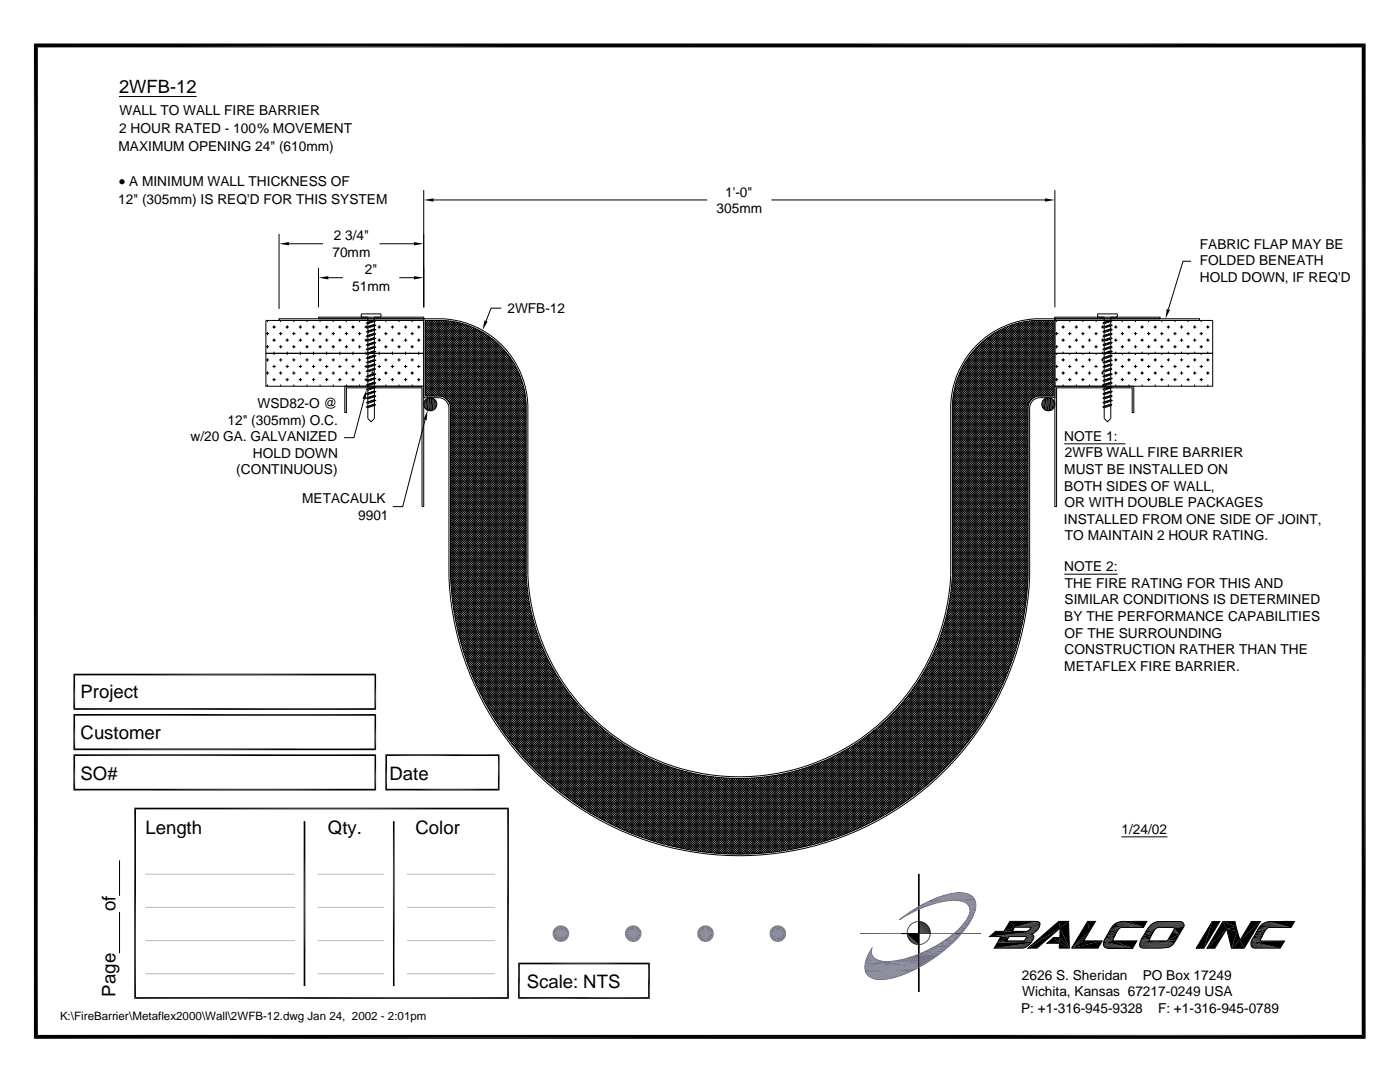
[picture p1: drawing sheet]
<svg xmlns="http://www.w3.org/2000/svg" width="279mm" height="216mm" viewBox="0 0 279 216" stroke-linecap="round" stroke-linejoin="round" font-family="sans-serif">
<defs><g id="words">
<g font-size="3.7">
<text x="23.8" y="18.5">2WFB-12</text>
<text x="16.1" y="139.3">Project</text>
<text x="16.1" y="147.4">Customer</text>
<text x="16.1" y="155.6">SO#</text>
<text x="77.7" y="155.6">Date</text>
<text x="29" y="166.3">Length</text>
<text x="65.4" y="166.3">Qty.</text>
<text x="82.9" y="166.3">Color</text>
<text x="23.1" y="181.9" transform="rotate(-90 23.1 181.9)">of</text>
<text x="105.1" y="197.2">Scale: NTS</text>
<text x="23.1" y="198.8" transform="rotate(-90 23.1 198.8)">Page</text>
</g>
<text font-size="2.9" x="23.7" y="37.2">• A MINIMUM WALL THICKNESS OF</text>
<g font-size="2.7">
<text x="23.8" y="22.9">WALL TO WALL FIRE BARRIER</text>
<text x="23.8" y="26.6">2 HOUR RATED - 100% MOVEMENT</text>
<text x="23.7" y="30.1">MAXIMUM OPENING 24&quot; (610mm)</text>
<text x="23.6" y="40.7">12&quot; (305mm) IS REQ'D FOR THIS SYSTEM</text>
<text x="144.7" y="39.2">1'-0&quot;</text>
<text x="66.6" y="47.9">2 3/4&quot;</text>
<text x="143" y="42.5">305mm</text>
<text x="66.3" y="51.2">70mm</text>
<text x="239.5" y="49.6">FABRIC FLAP MAY BE</text>
<text x="239.5" y="52.9">FOLDED BENEATH</text>
<text x="70.3" y="58">51mm</text>
<text x="72.8" y="54.7">2&quot;</text>
<text x="239.5" y="56.2">HOLD DOWN, IF REQ'D</text>
<text x="101.3" y="62.5">2WFB-12</text>
<text x="51.4" y="81.4">WSD82-O @</text>
<text x="38" y="88">w/20 GA. GALVANIZED</text>
<text x="45.4" y="84.7">12&quot; (305mm) O.C.</text>
<text x="212.4" y="88">NOTE 1:</text>
<text x="47.2" y="94.7">(CONTINUOUS)</text>
<text x="50.5" y="91.4">HOLD DOWN</text>
<text x="212.4" y="94.6">MUST BE INSTALLED ON</text>
<text x="212.5" y="91.3">2WFB WALL FIRE BARRIER</text>
<text x="60.3" y="100.4">METACAULK</text>
<text x="212.4" y="97.9">BOTH SIDES OF WALL,</text>
<text x="212.5" y="101.2">OR WITH DOUBLE PACKAGES</text>
<text x="71.5" y="103.7">9901</text>
<text x="212.3" y="104.5">INSTALLED FROM ONE SIDE OF JOINT,</text>
<text x="212.5" y="107.8">TO MAINTAIN 2 HOUR RATING.</text>
<text x="212.4" y="114">NOTE 2:</text>
<text x="212.5" y="117.3">THE FIRE RATING FOR THIS AND</text>
<text x="212.4" y="123.9">BY THE PERFORMANCE CAPABILITIES</text>
<text x="212.5" y="120.6">SIMILAR CONDITIONS IS DETERMINED</text>
<text x="212.5" y="127.3">OF THE SURROUNDING</text>
<text x="212.5" y="130.6">CONSTRUCTION RATHER THAN THE</text>
<text x="212.4" y="133.8">METAFLEX FIRE BARRIER.</text>
<text x="223.8" y="166.4">1/24/02</text>
<text x="203.9" y="195.5">2626 S. Sheridan</text>
<text x="228.1" y="195.5">PO Box 17249</text>
<text x="203.8" y="202.1">P: +1-316-945-9328</text>
<text x="204" y="198.8">Wichita, Kansas 67217-0249 USA</text>
<text x="231.1" y="202.1">F: +1-316-945-0789</text>
</g>
<text font-size="2.3" x="12" y="203.6">K:\FireBarrier\Metaflex2000\Wall\2WFB-12.dwg Jan 24, 2002 - 2:01pm</text>
</g></defs>
<g fill="none" stroke="#000" stroke-width=".2">
<path d="M7.2 9.1h265v197.8h-265zM23.7 19.3h15.5M84.6 37.9v23.4M86.5 39.9h54.6M153.9 39.9h54.7M210.5 37.9v23.4M55.7 46.7v14.9M57.7 48.6h6.8M63.6 53.4v7.9M65.5 55.4h2.9M75.8 48.6h6.8M79.7 55.4h2.9"/>
<path d="M237.7 52.1h-1.6l-2.9 9.6M53.1 70.5h31.5v6.6h-31.5zM53.1 63.9h31.5v-.3h-28.9v.3h28.9v6.6h-31.5zM53.1 66.6h.6M53.1 69.2h.6M53.1 71.8h.6M53.1 74.4h.6M53.4 63.9v.4M53.4 66.2v.7M53.4 68.9v.6M53.4 71.5v.6M53.4 74.1v.7"/>
<path d="M53.4 76.7v.4M54.4 65.3h.6M54.4 67.9h.6M54.4 73.1h.6M54.4 75.8h.6M54.7 64.9v.7M54.7 67.5v.7M54.7 70.2v.6M54.7 72.8v.6M54.7 75.4v.7M55.7 66.6h.6M55.7 69.2h.6"/>
<path d="M55.7 71.8h.6M55.7 74.4h.6M56 63.9v.4M56 66.2v.7M56 68.9v.6M56 71.5v.6M56 74.1v.7M56 76.7v.4M57 65.3h.7M57 67.9h.7M57 73.1h.7M57 75.8h.7"/>
<path d="M57.3 64.9v.7M57.3 67.5v.7M57.3 70.2v.6M57.3 72.8v.6M57.3 75.4v.7M58.3 66.6h.7M58.3 69.2h.7M58.3 71.8h.7M58.3 74.4h.7M58.6 63.9v.4M58.6 66.2v.7M58.6 68.9v.6"/>
<path d="M58.6 71.5v.6M58.6 74.1v.7M58.6 76.7v.4M59.6 65.3h.7M59.6 67.9h.7M59.6 73.1h.7M59.6 75.8h.7M59.9 64.9v.7M59.9 67.5v.7M59.9 70.2v.6M59.9 72.8v.6M59.9 75.4v.7"/>
<path d="M60.9 66.6h.7M60.9 69.2h.7M60.9 71.8h.7M60.9 74.4h.7M61.3 63.9v.4M61.3 66.2v.7M61.3 68.9v.6M61.3 71.5v.6M61.3 74.1v.7M61.3 76.7v.4M62.3 65.3h.6M62.3 67.9h.6"/>
<path d="M62.3 73.1h.6M62.3 75.8h.6M62.6 64.9v.7M62.6 67.5v.7M62.6 70.2v.6M62.6 72.8v.6M62.6 75.4v.7M63.6 63.3h21v.3h-21zM63.6 66.6h.6M63.6 69.2h.6M63.6 71.8h.6M63.6 74.4h.6"/>
<path d="M63.9 63.9v.4M63.9 66.2v.7M63.9 68.9v.6M63.9 71.5v.6M63.9 74.1v.7M63.9 76.7v.4M64.9 65.3h.6M64.9 67.9h.6M64.9 73.1h.6M64.9 75.8h.6M65.2 64.9v.7M65.2 67.5v.7"/>
<path d="M65.2 70.2v.6M65.2 72.8v.6M65.2 75.4v.7M66.2 66.6h.6M66.2 69.2h.6M66.2 71.8h.6M66.2 74.4h.6M66.5 63.9v.4M66.5 66.2v.7M66.5 68.9v.6M66.5 71.5v.6M66.5 74.1v.7"/>
<path d="M66.5 76.7v.4M67.5 65.3h.7M67.5 67.9h.7M67.5 73.1h.7M67.5 75.8h.7M67.8 64.9v.7M67.8 67.5v.7M67.8 70.2v.6M67.8 72.8v.6M67.8 75.4v.7M68.8 77.1h15.8v24h-.4v-23.7h-15.1v4.9h-.3zM68.8 66.6h.7"/>
<path d="M68.8 69.2h.7M68.8 71.8h.7M68.8 74.4h.7M69.1 63.9v.4M69.1 66.2v.7M69.1 68.9v.6M69.1 71.5v.6M69.1 74.1v.7M69.1 76.7v.4M70.1 65.3h.7M70.1 67.9h.7M70.1 73.1h.7"/>
<path d="M70.1 75.8h.7M70.4 64.9v.7M70.4 67.5v.7M70.4 70.2v.6M70.4 72.8v.6M70.4 75.4v.7M71.4 66.6h.7M71.4 69.2h.7M71.4 71.8h.7M71.4 74.4h.7M71.8 63.9v.4M71.8 66.2v.7"/>
<path d="M71.8 68.9v.6M71.8 71.5v.6M71.8 74.1v.7M71.8 76.7v.4M72.7 79.6l-2.1 7.7h-1.9M72.7 65.3h.6M72.7 67.9h.6M72.7 73.1h.6M72.7 75.8h.7M73.1 64.9v.7M73.1 67.5v.7M73.1 70.2v.6"/>
<path d="M73.1 72.8v.6M73.1 75.4v.7M73.2 74.1l1.5-.6 .3 .1-1.6 .6zM73.2 79.5l1.5-.6 .3 .1-1.6 .6zM73.2 78.6l1.5-.6 .3 .1-1.6 .6zM73.2 77.7l1.5-.6 .3 .2-1.6 .6zM73.2 76.8l1.5-.6 .3 .2-1.6 .6zM73.2 76l1.5-.6 .3 .1-1.6 .6zM73.2 75.1l1.5-.6 .3 .2-1.6 .5zM73.2 67.1l1.5-.6 .3 .1-1.6 .6zM73.2 67.9l1.5-.5 .3 .1-1.6 .6zM73.2 68.8l1.5-.6 .3 .2-1.6 .6z"/>
<path d="M73.2 69.7l1.5-.6 .3 .2-1.6 .5zM73.2 70.6l1.5-.6 .3 .1-1.6 .6zM73.2 71.5l1.5-.6 .3 .1-1.6 .6zM73.2 72.3l1.5-.6 .3 .2-1.6 .6zM73.2 73.2l1.5-.6 .3 .2-1.6 .5zM73.2 64.5l1.5-.6 .3 .1-1.6 .6zM73.2 65.3l1.5-.6 .3 .2-1.6 .6zM73.2 66.2l1.5-.6 .3 .2-1.6 .6zM73.4 64.6v.6M73.4 65.5v.6M73.4 66.3v.6M73.4 67.2v.6"/>
<path d="M73.4 68.1v.6M73.4 69v.6M73.4 69.8v.6M73.4 70.7v.6M73.4 71.6v.6M73.4 72.5v.6M73.4 73.3v.6M73.4 74.4v.6M73.4 75.2v.6M73.4 76.1v.6M73.4 77v.6M73.4 77.9v.5"/>
<path d="M73.4 78.7v.6M73.4 79.6v.6M74.1 74.4h.6M74.4 74.1v.5M74.7 73.8v.6M74.7 63.9v-.6h1.3v-.7h-3.9v.7h1.3v1M74.7 64.2v.5M74.7 65v.6M74.7 65.9v.6M74.7 66.8v.6M74.7 67.6v.6M74.7 68.5v.6"/>
<path d="M74.7 69.4v.6M74.7 70.3v.6M74.7 71.1v.7M74.7 72v.6M74.7 72.9v.6M74.7 74.8v.6M74.7 75.7v.6M74.7 76.5v.6M74.7 77.4v.6M74.7 78.3v.6M74.7 79.2v.6M75 79.9l-1.8 .4"/>
<path d="M75 79l-1.8 .5M75 78.1l-1.8 .5M75 77.3l-1.8 .4M75 76.4l-1.8 .4M75 75.5l-1.8 .5M75 74.7l-1.8 .4M75 73.6l-1.8 .5M75 66.6l-1.8 .5M75 67.5l-1.8 .4M75 68.4l-1.8 .4M75 69.3l-1.8 .4M75 70.1l-1.8 .5"/>
<path d="M75 71l-1.8 .5M75 71.9l-1.8 .4M75 72.8l-1.8 .4M75 64l-1.8 .5M75 64.9l-1.8 .4M75 65.8l-1.8 .4M75.4 65.3h.6M75.4 67.9h.6M75.4 73.1h.6M75.4 75.8h.6M75.7 64.9v.7M75.7 67.5v.7"/>
<path d="M75.7 70.2v.6M75.7 72.8v.6M75.7 75.4v.7M76.7 66.6h.6M76.7 69.2h.6M76.7 71.8h.6M76.7 74.4h.6M77 63.9v.4M77 66.2v.7M77 68.9v.6M77 71.5v.6M77 74.1v.7"/>
<path d="M77 76.7v.4M78 65.3h.7M78 67.9h.7M78 73.1h.7M78 75.8h.7M78.3 64.9v.7M78.3 67.5v.7M78.3 70.2v.6M78.3 72.8v.6M78.3 75.4v.7M79.3 66.6h.7M79.3 69.2h.7"/>
<path d="M79.3 71.8h.7M79.3 74.4h.7M79.6 63.9v.4M79.6 66.2v.7M79.6 68.9v.6M79.6 71.5v.6M79.6 74.1v.7M79.6 76.7v.4M80.6 65.3h.7M80.6 67.9h.7M80.6 73.1h.7M80.6 75.8h.7"/>
<path d="M80.9 64.9v.7M80.9 67.5v.7M80.9 70.2v.6M80.9 72.8v.6M80.9 75.4v.7M81.9 66.6h.7M81.9 69.2h.7M81.9 71.8h.7M81.9 74.4h.7M82.3 63.9v.4M82.3 66.2v.7M82.3 68.9v.6"/>
<path d="M82.3 71.5v.6M82.3 74.1v.7M82.3 76.7v.4M83.2 65.3h.7M83.2 67.9h.7M83.2 73.1h.7M83.2 75.8h.7M83.6 64.9v.7M83.6 67.5v.7M83.6 70.2v.6M83.6 72.8v.6M83.6 75.4v.7"/>
<path d="M84.6 63.6a20.3 20.3 0 0 1 10.8 1.8 17.9 17.9 0 0 1 9.9 15.4v34a42.2 42.2 0 0 0 42.2 40.2 42.2 42.2 0 0 0 42.2-40.2v-34a17.9 17.9 0 0 1 16.9-17.2h3.9v15.8h-3.3a2.12 2.12 0 0 0-1.7 1.8v34a58 58 0 0 1-58 55.6 58 58 0 0 1-57.9-55.6v-34l-.4-1-1-.7-3.6-.1zM84.9 63.9a18.7 18.7 0 0 1 11.4 2.4 17.6 17.6 0 0 1 8.7 14.5v34a42.6 42.6 0 0 0 42.5 40.5 42.6 42.6 0 0 0 42.6-40.5v-34a17.6 17.6 0 0 1 16.5-16.9h3.6v15.1h-3a2.46 2.46 0 0 0-2 2.2v34a57.7 57.7 0 0 1-57.7 55.2 57.7 57.7 0 0 1-57.6-55.2v-34a2.46 2.46 0 0 0-2-2.2h-3zM84.9 64.1l.2-.2 19.9 20M84.9 64.6l.6-.7 19.5 19.5-15.1 15.1M84.9 65.1l1.1-1.2 19 19.1-15.1 15.1M84.9 65.5l1.6-1.6 18.5 18.6M84.9 66l2-2.1 18.1 18.1-15.1 15.1M84.9 66.5l2.5-2.6 17.6 17.7-15.1 15.1M84.9 66.9l3-3 17.1 17.2-15.1 15.1M84.9 67.4l3.4-3.5 16.7 16.7M84.9 69.7l5.5-5.5 14.4 14.3M84.9 71.1l6.7-6.7 12.9 13-14.6 14.6"/>
<path d="M84.9 64.2l20.1 20.2-15.1 15.1M84.9 64.7l20.1 20.1-15.1 15.1M84.9 65.6l20.1 20.2-15.1 15.1M84.9 66.1l20.1 20.1-15.1 15.1 15.2 15.2M84.9 66.5l20.1 20.2-15.1 15.1M84.9 67l20.1 20.1-15.1 15.1M84.9 67.5l20.1 20.1-15.1 15.1 15.4 15.3M84.9 67.9l20.1 20.2-15.1 15.1M84.9 68.9l20.1 20.1-15.1 15.1 15.6 15.6M84.9 69.3l20.1 20.2-15.1 15.1M84.9 70.3l20.1 20.1-15.1 15.1 15.9 15.9M84.9 70.7l20.1 20.2-15.1 15.1"/>
<path d="M84.9 71.6l20.1 20.2-15.1 15.1 16.4 16.3M84.9 72.1l20.1 20.1-15.1 15.1 16.5 16.5-11.8 11.8M84.9 72.6l20.1 20.1-15.1 15.1M84.9 73l20.1 20.2-15.1 15.1M84.9 73.5l20.1 20.1-15.1 15.1M84.9 74l20.1 20.1-15.1 15.1M84.9 75.4l20.1 20.1-15.1 15.1M84.9 78.6l.4 .4M84.9 77.2l1.8 1.8M84.9 75.8l3.3 3.3M84.9 74.9l20.1 20.1M84.9 74.4l20.1 20.2"/>
<path d="M84.9 71.2l20.1 20.1M84.9 69.8l20.1 20.1M84.9 68.4l20.1 20.1M84.9 65.2l20.1 20.1M88.8 64l-3.9 3.8M88.8 64l16.2 16.1M89.2 64l-4.3 4.3M89.3 64l15.6 15.6M89.6 64.1l-4.7 4.7M89.8 64.1l15.1 15M90 64.1l-5.1 5.1M90.8 64.2l-5.9 6"/>
<path d="M91 64.3l13.7 13.7M91.2 64.3l-6.3 6.3M91.9 64.5l-7 7.1M92.2 64.6l12.2 12.2M92.3 64.6l-7.4 7.4M92.7 64.7l-7.8 7.8M92.8 64.7l11.4 11.4M93 64.8l-8.1 8.1M93.4 64.9l-8.5 8.5M93.5 65l10.4 10.4M93.7 65l-8.8 8.9M94 65.2l-9.1 9.1"/>
<path d="M94.3 65.3l9.3 9.3M94.4 65.3l-9.5 9.5M94.7 65.5l-9.8 9.8M95 65.6l-10.1 10.1M95.2 65.7l8.1 8.1M95.3 65.8l-10.4 10.4M95.6 65.9l-10.7 10.8M95.9 66.1l-11 11M96.1 66.2l6.6 6.6M96.2 66.3l-11.3 11.3M96.5 66.4l-11.6 11.7M96.8 66.6l-11.9 11.9"/>
<path d="M97.1 66.8l-12.2 12.2M97.6 67.2l-11.9 11.8-.8-.9M97.9 67.4l-11.7 11.6-1.3-1.3M98.2 67.5l-11.5 11.5M98.4 67.8l-11.3 11.2-2.2-2.2M98.7 68l-11.1 11-2.7-2.7M98.9 68.2l-10.9 10.9M99.2 68.4l-10.8 10.8M99.4 68.6l-10.7 10.7M99.7 68.8l-10.7 10.7M99.9 69.1l-10.7 10.6M100.1 61.5h-2.1l-1 2.6"/>
<path d="M100.1 69.3l-10.6 10.7M100.4 69.5l-10.8 10.8M100.6 69.8l-10.8 10.8M100.8 70l-10.9 10.9M101 70.3l-11.1 11.1M101.2 70.5l-11.3 11.3M101.4 70.8l-11.5 11.5 15.1 15M101.6 71.1l-11.7 11.7M101.8 71.3l-11.9 11.9M102 71.6l-4.6-4.6-12.1 12M102 71.6l-12.1 12.1 15.1 15-15.1 15.1M102.2 71.9l-12.3 12.2 15.1 15.1-15.1 15.1"/>
<path d="M102.4 72.2l-12.5 12.4M102.5 72.5l-12.6 12.6M102.7 72.7l-12.8 12.8 15.1 15.1-15.1 15.1 54.7 54.6M102.9 73l-13 13M103 73.3l-13.1 13.2M103.2 73.7l-13.3 13.2 15.1 15.1-15 15M103.4 74l-13.5 13.4M103.5 74.3l-13.6 13.6M103.6 74.6l-13.7 13.7 15.1 15.1-14.9 14.9M103.8 74.9l-13.9 13.9M103.9 75.3l-14 14M104 75.6l-14.1 14.1 15.1 15.1-14.7 14.7"/>
<path d="M104.1 76l-14.2 14.2 15.1 15-14.7 14.7M104.2 76.3l-14.3 14.3M104.4 76.7l-14.5 14.4M104.5 77l-14.6 14.6M104.6 77.8l-14.7 14.7M104.7 78.2l-14.8 14.8M104.8 78.6l-14.9 14.8M104.8 79l-14.9 14.9M104.9 79.4l-15 15M104.9 79.8l-15 15M190.1 79.9l15.1 15.1M190.2 79.1l15 14.9"/>
<path d="M190.3 78.7l14.9 14.9M190.4 78.3l14.8 14.8M190.4 77.9l14.8 14.7M190.5 77.5l14.7 14.7M190.6 77.1l14.6 14.6M190.7 76.8l14.5 14.4M190.8 76.4l14.4 14.4M190.9 76.1l14.3 14.2M191 75.7l14.2 14.2M191.2 75.4l14 14M191.3 75l13.9 13.9M191.4 74.7l13.8 13.8"/>
<path d="M191.7 74.1l13.5 13.4M191.8 73.7l13.4 13.4M192 73.4l13.2 13.2M192.2 73.1l13 13M192.3 72.8l12.9 12.9M192.5 72.5l12.7 12.7M192.7 72.2l12.5 12.6M192.8 72l12.4 12.3M193 71.7l12.2 12.1M193.2 71.4l12 12M193.4 71.1l11.8 11.8M193.6 70.9l11.6 11.5"/>
<path d="M193.8 70.6l11.4 11.4M194 70.4l11.2 11.1M194.2 70.1l11 10.9M194.4 69.8l10.9 10.9M194.7 69.6l10.7 10.7M194.9 69.4l10.7 10.7M195.1 69.1l10.7 10.7M195.3 68.9l10.7 10.7M195.6 68.7l10.7 10.7M195.8 68.5l10.8 10.7M196.1 68.2l10.8 10.9M196.3 68l11 11 2.9-2.9"/>
<path d="M196.6 67.8l11.2 11.2M196.8 67.6l11.4 11.4 2-1.9M197.1 67.4l11.6 11.6 1.5-1.5M197.3 67.3l-3.9 3.8M197.4 67.2l11.8 11.8M197.6 67l12 12 .6-.5M197.9 66.8l12.2 12.2 .1-.1M198.2 66.7l12 12M198.5 66.5l11.7 11.7M198.6 66.4l-6.1 6.1M198.8 66.3l11.4 11.4M199.1 66.1l11.1 11.2"/>
<path d="M199.4 66l10.8 10.8M199.6 65.8l-7.6 7.7M199.7 65.8l10.5 10.5M200 65.7l10.2 10.2M200.3 65.5l9.9 9.9M200.5 65.4l-9 9 13.7 13.6M200.6 65.4l9.6 9.6M201 65.2l9.2 9.3M201.3 65.1l8.9 8.9M201.3 65.1l-10.1 10.1M201.6 65l8.6 8.6M202 64.9l8.2 8.2"/>
<path d="M202 64.8l-11 11.1M202.3 64.7l7.9 7.9M202.7 64.6l7.5 7.6M202.7 64.6l-11.9 12M203 64.5l7.2 7.2M203.3 64.4l-12.7 12.8M203.4 64.4l6.8 6.8M203.8 64.3l6.4 6.5M204 64.3l-13.6 13.5M204.2 64.3l6 6M204.5 64.2l-14.2 14.2M204.6 64.2l5.6 5.6"/>
<path d="M204.9 64.1l5.3 5.3M205.1 64.1l-14.9 14.9M205.4 64.1l4.8 4.8M205.6 64l-15.4 15.5 15 15M205.8 64l4.4 4.5M206.1 64l-16 16M206.2 64l4 4M210.2 67.5l-3.6-3.6-16.5 16.6M210.2 67.1l-3.1-3.2-17 17.1M210.2 66.6l-2.6-2.7-17.5 17.5M210.2 66.1l-2.2-2.2-17.9 18M210.2 65.7l-1.7-1.8-18.4 18.5"/>
<path d="M210.2 65.2l-1.2-1.3-18.9 18.9M210.2 64.7l-.8-.8-19.3 19.4M210.2 64.3l-.3-.4-19.8 19.9M210.2 64.1l-20.1 20.1M210.2 64.5l-20.1 20.2M210.2 65l-20.1 20.2M210.2 65.5l-20.1 20.1M210.2 65.9l-20.1 20.2M210.2 66.4l-20.1 20.1M210.2 66.9l-20.1 20.1M210.2 67.3l-20.1 20.2M210.2 67.8l-20.1 20.1"/>
<path d="M210.2 68.3l-20.1 20.1M210.2 68.7l-20.1 20.2M210.2 69.2l-20.1 20.1M210.2 69.7l-20.1 20.1M210.2 70.1l-20.1 20.2M210.2 70.6l-20.1 20.1M210.2 71l-20.1 20.2M210.2 71.5l-20.1 20.1M210.2 72l-20.1 20.1M210.2 72.4l-20.1 20.2M210.2 72.9l-20.1 20.1M210.2 73.4l-20.1 20.1"/>
<path d="M210.2 73.8l-20.1 20.2M210.2 74.3l-20.1 20.1M210.2 74.8l-20.1 20.1M210.2 75.2l-20.1 20.2M210.2 75.7l-3.5 3.5M210.2 76.6l-2.4 2.4M210.2 78l-1 1M210.5 77.1h15.8v5.2h-.3v-4.9h-15.1v23.7h-.4zM210.5 63.3h21v.3h-21zM210.5 63.6v.3h31.5v6.6h-31.5v-6.6h28.9v-.3zM210.5 70.5h31.5v6.6h-31.5zM210.5 66.6h.7"/>
<path d="M210.5 69.2h.7M210.5 73.1h.7M210.5 75.8h.7M210.9 63.9v.4M210.9 66.2v.7M210.9 68.9v.6M210.9 70.5v.3M210.9 72.8v.6M210.9 75.4v.7M211.9 65.3h.6M211.9 67.9h.6M211.9 71.8h.6"/>
<path d="M211.9 74.4h.6M212.2 64.9v.7M212.2 67.5v.7M212.2 70.2v.3M212.2 71.5v.6M212.2 74.1v.7M212.2 76.7v.4M213.2 66.6h.6M213.2 69.2h.6M213.2 73.1h.6M213.2 75.8h.6M213.5 63.9v.4"/>
<path d="M213.5 66.2v.7M213.5 68.9v.6M213.5 70.5v.3M213.5 72.8v.6M213.5 75.4v.7M214.5 65.3h.6M214.5 67.9h.6M214.5 71.8h.6M214.5 74.4h.6M214.8 64.9v.7M214.8 67.5v.7M214.8 70.2v.3"/>
<path d="M214.8 71.5v.6M214.8 74.1v.7M214.8 76.7v.4M215.8 66.6h.7M215.8 69.2h.7M215.8 73.1h.7M215.8 75.8h.7M216.1 63.9v.4M216.1 66.2v.7M216.1 68.9v.6M216.1 70.5v.3M216.1 72.8v.6"/>
<path d="M216.1 75.4v.7M217.1 65.3h.7M217.1 67.9h.7M217.1 71.8h.7M217.1 74.4h.7M217.4 64.9v.7M217.4 67.5v.7M217.4 70.2v.3M217.4 71.5v.6M217.4 74.1v.7M217.4 76.7v.4M218.4 66.6h.7"/>
<path d="M218.4 69.2h.7M218.4 73.1h.7M218.4 75.8h.7M218.7 63.9v.4M218.7 66.2v.7M218.7 68.9v.6M218.7 70.5v.3M218.7 72.8v.6M218.7 75.4v.7M219.7 65.3h.6M219.7 67.9h.6M219.7 71.8h.6"/>
<path d="M219.7 74.4h.6M220 64.9v.7M220 67.5v.7M220 70.2v.3M220 71.5v.6M220 74.1v.7M220 76.7v.4M220.1 74.1l1.6-.6 .2 .1-1.5 .6zM220.1 79.5l1.6-.6 .2 .1-1.5 .6zM220.1 78.6l1.6-.6 .2 .1-1.5 .6zM220.1 77.7l1.6-.6 .2 .2-1.5 .6zM220.1 76.8l1.6-.6 .2 .2-1.5 .6z"/>
<path d="M220.1 76l1.6-.6 .2 .1-1.5 .6zM220.1 75.1l1.6-.6 .2 .2-1.5 .5zM220.1 67.1l1.6-.6 .2 .1-1.5 .6zM220.1 67.9l1.6-.5 .2 .1-1.5 .6zM220.1 68.8l1.6-.6 .2 .2-1.5 .6zM220.1 69.7l1.6-.6 .2 .2-1.5 .5zM220.1 70.6l1.6-.6 .2 .1-1.5 .6zM220.1 71.5l1.6-.6 .2 .1-1.5 .6zM220.1 72.3l1.6-.6 .2 .2-1.5 .6zM220.1 73.2l1.6-.6 .2 .2-1.5 .5zM220.1 64.5l1.6-.6 .2 .1-1.5 .6zM220.1 65.3l1.6-.6 .2 .2-1.5 .6z"/>
<path d="M220.1 66.2l1.6-.6 .2 .2-1.5 .6zM220.4 64.6v.6M220.4 65.5v.6M220.4 66.3v.6M220.4 67.2v.6M220.4 68.1v.6M220.4 69v.6M220.4 69.8v.6M220.4 70.7v.6M220.4 71.6v.6M220.4 72.5v.6M220.4 73.3v.6"/>
<path d="M220.4 74.4v.6M220.4 75.2v.6M220.4 76.1v.6M220.4 77v.6M220.4 77.9v.5M220.4 78.7v.6M220.4 79.6v.6M221.7 73.8v.6M221.7 63.9v-.6h1.3v-.7h-3.9v.7h1.3v1M221.7 64.2v.5M221.7 65v.6M221.7 65.9v.6"/>
<path d="M221.7 66.8v.6M221.7 67.6v.6M221.7 68.5v.6M221.7 69.4v.6M221.7 70.3v.6M221.7 71.1v.7M221.7 72v.6M221.7 72.9v.6M221.7 74.8v.6M221.7 75.7v.6M221.7 76.5v.6M221.7 77.4v.6"/>
<path d="M221.7 78.3v.6M221.7 79.2v.6M221.9 79.9l-1.8 .4M221.9 79l-1.8 .5M221.9 78.1l-1.8 .5M221.9 77.3l-1.8 .4M221.9 76.4l-1.8 .4M221.9 75.5l-1.8 .5M221.9 74.7l-1.8 .4M221.9 73.6l-1.8 .5M221.9 66.6l-1.8 .5M221.9 67.5l-1.8 .4"/>
<path d="M221.9 68.4l-1.8 .4M221.9 69.3l-1.8 .4M221.9 70.1l-1.8 .5M221.9 71l-1.8 .5M221.9 71.9l-1.8 .4M221.9 72.8l-1.8 .4M221.9 64l-1.8 .5M221.9 64.9l-1.8 .4M221.9 65.8l-1.8 .4M222.4 65.3h.6M222.4 67.9h.6M222.4 71.8h.6"/>
<path d="M222.4 74.4h.6M222.7 64.9v.7M222.7 67.5v.7M222.7 70.2v.3M222.7 71.5v.6M222.7 74.1v.7M222.7 76.7v.4M223.7 66.6h.6M223.7 69.2h.6M223.7 73.1h.6M223.7 75.8h.6M224 63.9v.4"/>
<path d="M224 66.2v.7M224 68.9v.6M224 70.5v.3M224 72.8v.6M224 75.4v.7M225 65.3h.6M225 67.9h.6M225 71.8h.6M225 74.4h.6M225.3 64.9v.7M225.3 67.5v.7M225.3 70.2v.3"/>
<path d="M225.3 71.5v.6M225.3 74.1v.7M225.3 76.7v.4M226.3 66.6h.6M226.3 69.2h.6M226.3 73.1h.6M226.3 75.8h.6M226.6 63.9v.4M226.6 66.2v.7M226.6 68.9v.6M226.6 70.5v.3M226.6 72.8v.6"/>
<path d="M226.6 75.4v.7M227.6 65.3h.7M227.6 67.9h.7M227.6 71.8h.7M227.6 74.4h.7M227.9 64.9v.7M227.9 67.5v.7M227.9 70.2v.3M227.9 71.5v.6M227.9 74.1v.7M227.9 76.7v.4M228.9 66.6h.7"/>
<path d="M228.9 69.2h.7M228.9 73.1h.7M228.9 75.8h.7M229.2 63.9v.4M229.2 66.2v.7M229.2 68.9v.6M229.2 70.5v.3M229.2 72.8v.6M229.2 75.4v.7M230.2 65.3h.7M230.2 67.9h.7M230.2 71.8h.7"/>
<path d="M230.2 74.4h.7M230.5 64.9v.7M230.5 67.5v.7M230.5 70.2v.3M230.5 71.5v.6M230.5 74.1v.7M230.5 76.7v.4M231.5 66.6h.7M231.5 69.2h.7M231.5 73.1h.7M231.5 75.8h.7M231.9 63.9v.4"/>
<path d="M231.9 66.2v.7M231.9 68.9v.6M231.9 70.5v.3M231.9 72.8v.6M231.9 75.4v.7M232.9 65.3h.6M232.9 67.9h.6M232.9 71.8h.6M232.9 74.4h.6M233.2 64.9v.7M233.2 67.5v.7M233.2 70.2v.3"/>
<path d="M233.2 71.5v.6M233.2 74.1v.7M233.2 76.7v.4M234.2 66.6h.6M234.2 69.2h.6M234.2 73.1h.6M234.2 75.8h.6M234.5 63.9v.4M234.5 66.2v.7M234.5 68.9v.6M234.5 70.5v.3M234.5 72.8v.6"/>
<path d="M234.5 75.4v.7M235.5 65.3h.6M235.5 67.9h.6M235.5 71.8h.6M235.5 74.4h.6M235.8 64.9v.7M235.8 67.5v.7M235.8 70.2v.3M235.8 71.5v.6M235.8 74.1v.7M235.8 76.7v.4M236.8 66.6h.6"/>
<path d="M236.8 69.2h.6M236.8 73.1h.6M236.8 75.8h.6M237.1 63.9v.4M237.1 66.2v.7M237.1 68.9v.6M237.1 70.5v.3M237.1 72.8v.6M237.1 75.4v.7M238.1 65.3h.7M238.1 67.9h.7M238.1 71.8h.7"/>
<path d="M238.1 74.4h.7M238.4 64.9v.7M238.4 67.5v.7M238.4 70.2v.3M238.4 71.5v.6M238.4 74.1v.7M238.4 76.7v.4M239.4 66.6h.7M239.4 69.2h.7M239.4 73.1h.7M239.4 75.8h.7M239.7 63.9v.4"/>
<path d="M239.7 66.2v.7M239.7 68.9v.6M239.7 70.5v.3M239.7 72.8v.6M239.7 75.4v.7M240.7 65.3h.7M240.7 67.9h.7M240.7 71.8h.7M240.7 74.4h.7M241 64.9v.7M241 67.5v.7M241 70.2v.3"/>
<path d="M241 71.5v.6M241 74.1v.7M241 76.7v.4M73.2 81.2l1.5-.6 .3 .2-1.6 .6zM73.2 80.3l1.5-.5 .3 .1-1.6 .6zM73.4 80.5v.6M74.7 80.9v2.6l-.6 .7-.7-.7v-2.1M74.7 80v.6M75 80.8l-1.8 .4M84.8 83.8l-4.4 17.3h-2M89.8 80.8l15.2 15.1M89.9 81.8l15.1 15.1-15.1 15.1"/>
<path d="M89.9 82.7l15.1 15.1-15.1 15.1M89.9 83.2l15.1 15.1-15.1 15.1 20.8 20.7M89.9 85l15.1 15.1-15.1 15.1M89.9 86.4l15.1 15.1-15 15M89.9 87.8l15.1 15.1-14.9 14.9M89.9 88.8l15.1 15-14.8 14.9 51.4 51.4M89.9 89.2l15.1 15.1-14.8 14.8M89.9 91.1l15.1 15.1-14.6 14.6M89.9 91.5l15.1 15.1-14.5 14.6M89.9 92.5l15.1 15.1-14.4 14.4M89.9 92.9l15.1 15.1-14.3 14.4M89.9 93.9l15.1 15.1-14.2 14.1"/>
<path d="M89.9 94.3l15.1 15.1-14.1 14.1M89.9 94.8l15.1 15.1-14 14M89.9 95.2l15.1 15.1-14 14M89.9 95.7l15.1 15.1-13.9 13.9 44.5 44.5M89.9 96.2l15.1 15.1-13.8 13.8M89.9 97.6l15.1 15.1-13.5 13.5M89.9 99l15.1 15.1-13.3 13.2M89.9 99.9l15.1 15.1-13.1 13.1M89.9 99.4l15.1 15.1M89.9 98.5l15.1 15.1M89.9 98l15.1 15.1M89.9 97.1l15.1 15.1"/>
<path d="M89.9 96.6l15.1 15.1M89.9 93.4l15.1 15.1M89.9 92l15.1 15.1M89.9 90.6l15.1 15.1M89.9 87.4l15.1 15M89.9 86l15.1 15M89.9 84.6l15.1 15.1M89.9 81.3l15.1 15.1M105 80.2l-15.1 15.1M105 80.7l-15.1 15M105 82.5l-15.1 15.1M105 83.9l-15.1 15.1"/>
<path d="M105 85.3l-15.1 15.1M105 88.5l-15.1 15.1M105 89.9l-15.1 15.1M105 91.3l-15.1 15.1M105 94.6l-15.1 15.1M105 95l-15.1 15.1M105 96l-15.1 15.1M105 96.4l-15.1 15.1M105 97.4l-15.1 15.1M105 99.7l-15.1 15.1M190.1 99.8l15.1 15.1M190.1 99.4l15.1 15"/>
<path d="M190.1 98.9l15.1 15.1M190.1 98.4l15.1 15.1M190.1 98l15.1 15.1M190.1 97.5l15.1 15.1M190.1 97l15.1 15.1M190.1 96.6l15.1 15.1M190.1 96.1l15.1 15.1M190.1 95.6l15.1 15.1M190.1 95.2l15.1 15.1M190.1 94.7l15.1 15.1M190.1 94.3l15.1 15M190.1 93.8l15.1 15.1"/>
<path d="M190.1 93.3l15.1 15.1M190.1 92.9l15.1 15M190.1 92.4l15.1 15.1M190.1 91.9l15.1 15.1M190.1 91.5l15.1 15.1M190.1 91l15.1 15.1M190.1 90.5l15.1 15.1M190.1 90.1l15.1 15.1M190.1 89.6l15.1 15.1M190.1 89.1l15.1 15.1M190.1 88.7l15.1 15.1M190.1 88.2l15.1 15.1"/>
<path d="M190.1 87.8l15.1 15M190.1 87.3l15.1 15.1M190.1 86.8l15.1 15.1M190.1 86.4l15.1 15.1M190.1 85.9l15.1 15.1M190.1 85.4l15.1 15.1M190.1 85l15.1 15.1M190.1 84.5l15.1 15.1M190.1 84l15.1 15.1M190.1 83.6l15.1 15.1M190.1 83.1l15.1 15.1M190.1 82.7l15.1 15"/>
<path d="M190.1 82.2l15.1 15.1M190.1 81.7l15.1 15.1M190.1 81.3l15.1 15.1M190.1 80.8l15.1 15.1M190.1 80.3l15.1 15.1M205.2 81.2l-15.1 15.1M205.2 81.7l-15.1 15.1M205.2 82.1l-15.1 15.1M205.2 82.6l-15.1 15.1M205.2 83l-15.1 15.1M205.2 83.5l-15.1 15.1M205.2 84l-15.1 15.1"/>
<path d="M205.2 84.4l-15.1 15.1M205.2 84.9l-15.1 15.1M205.2 85.4l-15.1 15.1M205.2 85.8l-15.1 15.1M205.2 86.3l-15.1 15.1M205.2 86.8l-15.1 15.1M205.2 87.2l-15.1 15.1M205.2 87.7l-15.1 15.1M205.2 88.1l-15.1 15.1M205.2 88.6l-15.1 15.1M205.2 89.1l-15.1 15.1M205.2 89.5l-15.1 15.1"/>
<path d="M205.2 90l-15.1 15.1M205.2 90.5l-15.1 15.1M205.2 90.9l-15.1 15.1M205.2 91.4l-15.1 15.1M205.2 91.9l-15.1 15.1M205.2 92.3l-15.1 15.1M205.2 92.8l-15.1 15.1M205.2 93.3l-15.1 15.1M205.2 93.7l-15.1 15.1M205.2 94.2l-15.1 15.1M205.2 94.6l-15.1 15.1M205.2 95.1l-15.1 15.1"/>
<path d="M205.2 95.6l-15.1 15.1M205.2 96l-15.1 15.1M205.2 96.5l-15.1 15.1M205.2 97l-15.1 15.1M205.2 97.4l-15.1 15.1M205.2 97.9l-15.1 15.1M205.2 98.4l-15.1 15.1M205.2 98.8l-15.1 15.1M205.2 99.3l-15.1 15.1M205.2 99.7l-15.1 15.1M205.3 80.6l-15.2 15.2M212.4 88.6h12.2"/>
<path d="M220.1 81.2l1.6-.6 .2 .2-1.5 .6zM220.1 80.3l1.6-.5 .2 .1-1.5 .6zM220.4 80.5v.6M221.7 80.9v2.6l-.7 .7-.6-.7v-2.1M221.7 80v.6M221.9 80.8l-1.8 .4M89.9 105l15.8 15.8-12.2 12.2M89.9 105.9l16.1 16-12.1 12.1M89.9 112.9l20.2 20.2-11 11M89.9 115.2l25.4 25.4M89.9 114.7l23.5 23.5M89.9 114.3l22.4 22.3"/>
<path d="M89.9 113.8l21.5 21.5M89.9 112.4l19.7 19.7M89.9 112l19.3 19.2M89.9 111.5l18.9 18.8M89.9 111l18.5 18.5M89.9 110.6l18.2 18.1M89.9 110.1l17.9 17.8M89.9 109.6l17.6 17.6M89.9 109.2l17.3 17.3M89.9 108.7l17.1 17.1M89.9 108.2l16.9 16.9M89.9 107.8l16.7 16.6"/>
<path d="M89.9 106.4l16.2 16.2M89.9 104.5l15.7 15.7M89.9 103.6l15.5 15.5M89.9 103.1l15.5 15.5M89.9 102.2l15.3 15.3M89.9 101.7l15.3 15.3M89.9 100.8l15.2 15.2M89.9 100.4l15.2 15.1M90 116.2l54.1 54.1M90 116.7l53.6 53.6M90 117.2l53.1 53.1M90.1 117.7l52.5 52.5"/>
<path d="M90.1 118.2l52 52M90.2 119.2l50.9 50.9M90.3 119.7l50.2 50.3M105 101.1l-15 15M105 102.5l-14.9 14.9M105 105.7l-14.6 14.7M105 107.1l-14.4 14.5M105 108.5l-14.3 14.3M105 111.7l-13.7 13.8M105 112.2l-13.6 13.6M105 113.1l-13.5 13.5 42.2 42.2M105 113.6l-13.3 13.4"/>
<path d="M105 114.5l-13.2 13.2M105.1 115.4l-13.1 13M105.1 115.8l-13 13M105.1 116.3l-12.9 12.8 39 39M105.2 116.7l-12.8 12.8M105.2 117.1l-12.7 12.8M105.2 117.6l-12.6 12.6M105.3 118l-12.6 12.6M105.3 118.4l-12.5 12.5M105.4 118.8l-12.5 12.5M105.5 119.2l-12.5 12.4M105.5 119.6l-12.3 12.4"/>
<path d="M105.6 120l-12.3 12.3M189.5 119.7l12.4 12.4M189.6 119.3l12.4 12.4M189.7 118.9l12.4 12.5M189.7 118.5l12.5 12.5M189.8 118.1l12.6 12.6M189.8 117.7l12.7 12.6M189.9 117.3l12.7 12.7M190 116.4l12.8 12.8M190 116l12.9 12.9M190 115.5l13 13M190.1 115.1l13 13.1"/>
<path d="M190.1 111.4l13.8 13.8-43.9 43.9M190.1 114.7l13.1 13.1M190.1 114.2l13.2 13.2M190.1 113.7l13.3 13.4M190.1 113.3l13.4 13.4M190.1 112.8l13.5 13.5M190.1 112.3l13.6 13.7M190.1 111.9l13.7 13.7M190.1 111l13.8 13.8M190.1 110.5l13.9 13.9M190.1 110l14 14.1M190.1 109.6l14.1 14.1"/>
<path d="M190.1 109.1l14.1 14.2M190.1 108.6l14.2 14.3M190.1 108.2l14.3 14.3M190.1 107.7l14.3 14.4M190.1 107.2l14.4 14.5M190.1 106.8l14.5 14.5M190.1 106.3l14.5 14.6M190.1 105.9l14.6 14.6M190.1 105.4l14.6 14.7M190.1 104.9l14.7 14.8M190.1 104.5l14.8 14.7M190.1 104l14.8 14.8"/>
<path d="M190.1 103.5l14.8 14.9M190.1 103.1l14.9 14.9M190.1 102.6l14.9 14.9M190.1 102.1l14.9 15M190.1 101.7l15 15M190.1 101.2l15 15M190.1 100.7l15 15.1M190.1 100.3l15 15.1M204.8 119.6l-50.4 50.4M204.9 119.1l-51.1 51M204.9 118.6l-51.6 51.5M205 118l-52.2 52.2-16.3-16.3"/>
<path d="M205 117.5l-52.7 52.7M205.1 117l-53.3 53.3M205.1 116.5l-53.8 53.8M205.1 116l-54.3 54.3M205.1 115.5l-54.8 54.9M205.2 100.2l-15.2 15.1M205.2 100.7l-15.2 15.1M205.2 101.1l-15.2 15.2M205.2 101.6l-15.3 15.2 12.8 12.8M205.2 102.1l-15.3 15.2M205.2 102.5l-15.4 15.4M205.2 103l-15.5 15.4"/>
<path d="M205.2 103.5l-15.5 15.5M205.2 103.9l-15.6 15.6M205.2 104.4l-15.7 15.7M205.2 104.9l-15.8 15.7M205.2 105.3l-15.9 15.9M205.2 105.8l-16.1 16M205.2 106.2l-16.2 16.2 12 12M205.2 106.7l-16.3 16.3M205.2 107.2l-16.5 16.4M205.2 107.6l-16.7 16.6M205.2 108.1l-16.9 16.8M205.2 108.6l-17 17"/>
<path d="M205.2 109l-17.3 17.3M205.2 109.5l-17.5 17.5M205.2 110l-17.8 17.7M205.2 110.4l-18.1 18.1M205.2 110.9l-18.4 18.3M205.2 111.3l-18.8 18.8 11.3 11.2M205.2 111.8l-19.1 19.1M205.2 112.3l-19.6 19.5M205.2 112.7l-20.1 20.1M205.2 113.2l-20.6 20.6M205.2 113.7l-21.3 21.2M205.2 114.1l-22.1 22.1"/>
<path d="M205.2 114.6l-23.2 23.1 10.8 10.8M205.2 115.1l-24.7 24.6M212.4 114.6h10.7M90.4 120.3l49.6 49.6M90.4 120.8l49.1 49.1M90.5 121.3l48.4 48.5M90.6 121.9l47.8 47.8M90.7 122.5l47.1 47.1M90.8 123l46.5 46.5 14.3-14.3M90.9 123.6l45.8 45.8M91 124.2l45.1 45.1 14-14M91.3 125.3l43.6 43.7 13.8-13.7 13.2 13.3"/>
<path d="M91.4 126l42.9 42.9M91.7 127.2l41.4 41.4M91.9 127.8l40.6 40.6M92.1 128.5l39.7 39.8M92.4 129.8l38.1 38.1M92.6 130.5l37.3 37.1M92.9 131.1l36.3 36.3M93.1 131.8l35.3 35.4M93.4 132.6l34.3 34.3M94 134.1l32.2 32.2M94.3 134.9l31.1 31.1 12-11.9M94.6 135.7l30 30"/>
<path d="M95 136.5l28.8 28.8 11.7-11.7M95.4 137.4l27.5 27.5M95.8 138.3l26.2 26.2M96.3 139.2l24.8 24.8M105.6 120.4l-12.2 12.2M105.8 121.2l-12.1 12.1 33.3 33.3M105.9 121.5l-12.1 12.1M106 122.3l-12 12M106.1 122.7l-11.9 11.9M106.2 123.1l-11.9 11.9M106.3 123.4l-11.9 11.9M106.5 124.2l-11.8 11.7"/>
<path d="M106.6 124.5l-11.7 11.7M106.7 124.9l-11.7 11.7M106.8 125.2l-11.6 11.7M106.9 125.6l-11.6 11.6M107.1 125.9l-11.6 11.6M107.2 126.3l-11.6 11.5M107.3 126.6l-11.5 11.6M107.4 127l-11.5 11.5M107.5 127.3l-11.4 11.5M107.7 127.7l-11.5 11.4M107.8 128l-11.4 11.4M107.9 128.3l-11.4 11.4"/>
<path d="M108 128.7l-11.3 11.3M108.2 129l-11.3 11.3M108.3 129.3l-11.3 11.3M108.5 129.6l-11.3 11.3M108.6 130l-11.2 11.2 21.7 21.7M108.7 130.3l-11.2 11.2M108.9 130.6l-11.2 11.2M109 130.9l-11.1 11.2M109.2 131.2l-11.2 11.2 20 19.9M109.3 131.6l-11.1 11.1M109.5 131.9l-11.1 11M109.6 132.2l-11 11"/>
<path d="M109.8 132.5l-11 11 18 18M110 132.8l-11.1 11M110.3 133.4l-11 11M110.4 133.7l-10.9 10.9M110.6 134l-10.9 10.9M110.8 134.3l-10.9 10.9M111 134.6l-10.9 10.9M111.1 134.9l-10.9 10.9M111.3 135.1l-10.9 10.9M111.5 135.4l-10.9 10.9M111.7 135.7l-10.9 10.9M111.8 136l-10.8 10.8"/>
<path d="M112 136.3l-10.8 10.8M112.2 136.5l-10.8 10.9M112.4 136.8l-10.8 10.8M112.6 137.1l-10.8 10.8M112.8 137.4l-10.8 10.7M113 137.6l-10.8 10.8M113.2 137.9l-10.8 10.8M113.4 138.2l-10.8 10.7M113.6 138.4l-10.8 10.8M113.8 138.7l-10.8 10.7M114 139l-10.7 10.7M114.2 139.2l-10.7 10.7"/>
<path d="M114.4 139.5l-10.7 10.7M114.6 139.7l-10.7 10.8M114.8 140l-10.7 10.7M180.4 139.8l10.7 10.7M180.6 139.6l10.7 10.7M180.8 139.3l10.8 10.7M181 139l10.8 10.8M181.3 138.8l10.7 10.7M181.4 138.5l10.8 10.8M181.7 138.3l10.7 10.7M181.8 138l10.8 10.7M182.2 137.5l10.8 10.7"/>
<path d="M182.4 137.2l10.8 10.8M182.6 136.9l10.8 10.8M182.8 136.6l10.8 10.8M183 136.4l10.8 10.8M183.2 136.1l10.8 10.8M183.3 135.8l10.9 10.8M183.5 135.5l10.9 10.9M183.7 135.2l10.9 10.9M183.9 134.9l10.9 10.9M184.1 134.6l10.9 11M184.2 134.3l11 11M184.4 134l10.9 11"/>
<path d="M184.6 133.8l10.9 10.9M184.7 133.5l11 10.9-16.5 16.6M184.9 133.2l11 11M185.1 132.9l11 11M185.2 132.6l11.1 11M185.4 132.2l11 11.1M185.5 132l11.1 11M185.7 131.6l11.1 11.1M185.9 131.3l11.1 11.2M186 131l11.1 11.2M186.2 130.7l11.1 11.2M186.3 130.4l11.2 11.2"/>
<path d="M186.6 129.7l11.2 11.3M186.7 129.4l11.3 11.3M186.9 129.1l11.3 11.3M187 128.8l11.3 11.3M187.1 128.4l11.4 11.4M187.3 128.1l11.3 11.4M187.4 127.8l11.4 11.4M187.5 127.4l11.5 11.5M187.6 127.1l11.5 11.5M187.8 126.7l11.5 11.5M187.9 126.4l11.5 11.5M188 126l11.6 11.6"/>
<path d="M188.1 125.7l11.6 11.6M188.2 125.3l11.7 11.7M188.3 125l11.7 11.7M188.4 124.6l11.8 11.8M188.5 124.3l11.8 11.7M188.6 123.9l11.8 11.8M188.7 123.5l11.9 11.9M188.8 123.2l11.9 11.9M188.9 122.8l12 11.9M189.1 122l12 12.1M189.2 121.7l12.1 12M189.3 121.3l12.1 12.1"/>
<path d="M189.3 120.9l12.2 12.2M189.4 120.5l12.2 12.2M189.5 120.1l12.3 12.3M198.4 139.9l-23.7 23.8M198.9 138.9l-25.2 25.3-11.5-11.5M199.4 138l-26.6 26.6M199.8 137.1l-27.9 27.9M200.2 136.2l-29.2 29.2M200.6 135.4l-30.4 30.4-11.8-11.9M200.9 134.6l-31.5 31.5M201.2 133.9l-32.6 32.5M201.5 133.1l-33.6 33.6"/>
<path d="M201.8 132.4l-34.6 34.6M202 131.6l-35.6 35.7M202.3 130.9l-36.6 36.6M202.5 130.3l-37.5 37.4M202.7 129.6l-38.3 38.3M202.9 128.9l-39.2 39.2M203.1 128.3l-40.1 40M203.3 127.6l-40.9 40.9M203.4 127l-41.6 41.6M203.6 126.4l-42.4 42.4-13.5-13.5M203.7 125.8l-43.2 43.1M204 124.6l-44.6 44.6"/>
<path d="M204.1 124l-45.3 45.3M204.2 123.4l-46 46M204.3 122.9l-46.7 46.6M204.4 122.3l-47.3 47.3M204.5 121.8l-48 47.9-14.8-14.8M204.6 121.2l-48.6 48.6M204.7 120.6l-49.3 49.3M204.7 120.1l-49.8 49.8M96.8 140.2l23.3 23.3M99.6 144.8l15.9 15.9 10.9-11M100.7 146.3l13.2 13.3M102 148.2l10.1 10.1"/>
<path d="M104.3 150.9l5.1 5.1M115 140.3l-10.7 10.6M115.2 140.5l-10.7 10.7M115.4 140.7l-10.6 10.7M115.7 141l-10.7 10.7M115.9 141.2l-10.7 10.7M116.1 141.5l-10.7 10.7M116.3 141.7l-10.7 10.7M116.5 142l-10.6 10.6M116.8 142.2l-10.7 10.7M117 142.4l-10.7 10.7M117.2 142.7l-10.6 10.6"/>
<path d="M117.5 142.9l-10.7 10.7M117.7 143.1l-10.7 10.7M117.9 143.4l-10.6 10.6M118.2 143.6l-10.7 10.7M118.4 143.8l-10.7 10.7M118.7 144l-10.7 10.7M118.9 144.3l-10.7 10.6M119.1 144.5l-10.6 10.7M119.4 144.7l-10.7 10.7M119.6 144.9l-10.7 10.7M119.7 145l25.4 25.4M119.9 145.1l-10.7 10.7"/>
<path d="M120.1 145.3l-10.7 10.7M120.4 145.5l-10.7 10.8M120.6 145.8l-10.7 10.7M120.9 146l-10.7 10.7M121.2 146.2l-10.8 10.7M121.4 146.4l-10.7 10.7M121.7 146.6l-10.8 10.7M121.9 146.8l-10.7 10.7M122.1 146.9l23.5 23.5M122.2 147l-10.8 10.7M122.5 147.2l-10.8 10.7M122.7 147.4l-10.7 10.8"/>
<path d="M123 147.6l-10.8 10.7M123.3 147.7l-10.8 10.9M123.5 147.9l-10.7 10.9M123.7 148l22.4 22.4 18.7-18.7M123.8 148.1l-10.8 10.9M124.1 148.3l-10.8 10.9M124.4 148.5l-10.9 10.8M124.7 148.7l-10.9 10.8M125 148.9l-10.9 10.8M125 148.9l21.6 21.5 19.1-19.1M125.2 149l-10.8 10.9M125.5 149.2l-10.9 10.9"/>
<path d="M125.8 149.4l-10.9 10.9M126.1 149.6l-10.9 10.9M126.2 149.6l20.8 20.8 19.6-19.6M126.7 149.9l-11 11M127 150.1l-11 11M127.2 150.2l20.3 20.2 20.1-20.1M127.3 150.2l-11 11M127.6 150.4l-11 11M127.9 150.5l-11 11.1M128.2 150.7l19.7 19.7 20.7-20.6 10.9 10.9M128.2 150.7l-11 11.1M128.5 150.9l-11.1 11"/>
<path d="M128.8 151l-11.1 11.1M129.1 151.2l19.3 19.2 21.3-21.3 10.9 10.9M129.2 151.2l-11.2 11.1M129.5 151.3l-11.2 11.2M129.8 151.5l-11.2 11.1M130 151.6l18.8 18.8M130.1 151.6l-11.2 11.2M130.4 151.7l-11.2 11.3M130.7 151.9l-11.2 11.3M130.8 151.9l18.5 18.5M131.1 152l-11.3 11.3M131.4 152.2l-11.3 11.3"/>
<path d="M131.6 152.3l18.2 18.1M131.7 152.3l-11.3 11.3M132.1 152.4l-11.4 11.4M132.4 152.5l17.8 17.9M132.4 152.5l-11.4 11.5M132.7 152.7l-11.4 11.4M133.1 152.8l-11.5 11.5M133.1 152.8l17.5 17.5M133.4 152.9l-11.5 11.5M133.8 153.1l-11.6 11.5M133.8 153.1l17.3 17.2M134.1 153.2l-11.5 11.5"/>
<path d="M134.5 153.3l-11.6 11.6M134.5 153.3l17 17M134.8 153.4l-11.6 11.6M135.2 153.5l-11.7 11.7M135.2 153.5l16.8 16.8M135.8 153.7l16.6 16.5M135.9 153.7l-11.8 11.8M136.2 153.8l-11.7 11.8M136.6 153.9l-11.8 11.9M137 154l-11.9 11.9M137.1 154.1l16.1 16.1M138.1 154.3l-12 12"/>
<path d="M138.3 154.3l15.8 15.8M138.5 154.4l-12.1 12M138.9 154.5l-12.2 12.1M138.9 154.5l15.6 15.5M139.3 154.5l-12.2 12.2M139.5 154.6l15.4 15.4M139.6 154.6l-12.2 12.2M140 154.7l-12.2 12.2M140.1 154.7l15.2 15.2M140.4 154.7l-12.3 12.3M140.6 154.8l15.1 15M140.8 154.8l-12.3 12.4"/>
<path d="M141.2 154.9l14.9 14.9M141.2 154.9l-12.4 12.4M141.6 154.9l-12.5 12.5M142 155l-12.5 12.5M142.3 155l14.6 14.7M142.5 155l-12.7 12.6M142.8 155.1l14.5 14.5M142.9 155.1l-12.7 12.7M143.7 155.2l-12.8 12.8M143.8 155.2l14.3 14.3M144.1 155.2l-12.8 12.9M144.3 155.2l14.2 14.2"/>
<path d="M144.6 155.2l-13 13M144.8 155.3l14.1 14M145 155.3l-13 13M145.3 155.3l14 13.9M145.4 155.3l-13.1 13.1M145.8 155.3l13.8 13.8M145.9 155.3l-13.2 13.2M146.3 155.3l13.7 13.8M146.3 155.3l-13.2 13.3M147.7 155.3l-13.5 13.6M148.1 155.3l13.4 13.4M148.2 155.3l-13.6 13.7"/>
<path d="M149.1 155.3l13.2 13.2M149.1 155.3l-13.8 13.8M149.5 155.3l13.1 13.1M149.6 155.3l-13.9 13.9M149.9 155.3l13.1 13M150.4 155.2l13 13M150.6 155.2l-14.1 14.2M150.8 155.2l12.9 12.9M151.1 155.2l-14.2 14.2M151.2 155.2l12.9 12.8M151.7 155.1l12.7 12.8M152.1 155.1l12.7 12.7"/>
<path d="M152.1 155.1l-14.5 14.5M152.5 155l12.6 12.7M152.7 155l-14.7 14.7M152.9 155l12.6 12.6M153.2 155l-14.7 14.7M153.3 154.9l12.5 12.5M154.1 154.8l12.4 12.4M154.3 154.8l-15 15M154.5 154.7l12.4 12.4M154.8 154.7l-15.1 15.2M154.9 154.7l12.3 12.3M155.3 154.6l12.3 12.2"/>
<path d="M155.4 154.6l-15.3 15.3M155.7 154.5l12.2 12.2M156 154.5l-15.5 15.5M156.1 154.5l12.1 12.1M156.5 154.4l12.1 12.1M156.6 154.4l-15.7 15.7M156.9 154.3l12 12M157.2 154.2l-15.9 15.9M157.2 154.2l12 12M157.6 154.1l11.9 12M157.8 154.1l-16.1 16M158 154l11.9 11.9"/>
<path d="M158.4 153.9l-16.2 16.3M158.7 153.8l11.8 11.9M159 153.8l-16.4 16.4M159.1 153.7l11.8 11.8M159.4 153.6l11.8 11.8M159.7 153.6l-16.7 16.6M159.8 153.5l11.7 11.7M160.2 153.4l11.6 11.7M160.4 153.4l-17 16.9M160.5 153.3l11.6 11.6M160.9 153.2l11.5 11.6M161.1 153.1l-17.2 17.2"/>
<path d="M161.2 153.1l11.6 11.5M161.6 153l11.5 11.5M161.8 152.9l-17.5 17.4M161.9 152.8l11.5 11.5M162.5 152.6l-17.7 17.8M162.6 152.6l11.4 11.4M162.9 152.5l11.4 11.4M163.6 152.2l11.3 11.3M163.9 152.1l11.3 11.3M164 152l-18.4 18.4M164.2 151.9l11.3 11.3M164.6 151.8l11.2 11.2"/>
<path d="M164.9 151.6l11.2 11.3M165.2 151.5l11.2 11.2M165.5 151.4l11.2 11.1M165.8 151.2l11.2 11.1M166.2 151.1l11.1 11.1M166.5 150.9l11.1 11.1M166.8 150.7l11 11.1M167.1 150.6l11 11M167.4 150.4l11 11.1M167.7 150.3l11 11M168 150.1l11 11M168.3 149.9l11 11"/>
<path d="M168.9 149.6l10.9 10.9M169.2 149.4l10.9 11M169.5 149.3l10.9 10.9M170 148.9l10.9 10.9M170.3 148.7l10.9 10.9M170.6 148.5l10.9 10.9M170.9 148.4l10.8 10.8M171 148.3l-22.1 22.1M171.2 148.2l10.8 10.8M171.4 148l10.8 10.8M171.7 147.8l10.8 10.8M172 147.6l10.8 10.8"/>
<path d="M172.3 147.4l10.7 10.8M172.8 147l10.8 10.8M173.1 146.8l10.7 10.8M173.3 146.6l10.8 10.8M173.6 146.4l10.7 10.8M173.9 146.2l10.7 10.8M174.1 146l10.7 10.7M174.4 145.8l10.7 10.7M174.5 145.7l-24.7 24.7M174.6 145.6l10.7 10.7M174.9 145.4l10.7 10.7M175.1 145.2l10.7 10.7"/>
<path d="M175.4 145l10.7 10.7M175.6 144.8l10.7 10.6M175.9 144.5l10.7 10.7M176.1 144.3l10.7 10.7M176.4 144.1l10.6 10.7M176.6 143.9l10.7 10.7M176.8 143.7l10.7 10.6M177.1 143.4l10.6 10.7M177.3 143.2l10.7 10.7M177.5 143l10.7 10.6M177.8 142.7l10.6 10.7M178 142.5l10.7 10.7"/>
<path d="M178.2 142.3l10.7 10.6M178.5 142l10.6 10.7M178.7 141.8l10.7 10.7M178.9 141.5l10.7 10.7M179.1 141.3l10.7 10.7M179.3 141.1l10.7 10.6M179.6 140.8l10.7 10.7M179.8 140.6l10.7 10.7M180 140.3l10.7 10.7M180.2 140.1l10.7 10.7M183.3 158l-10.8-10.7-23.1 23.1M191.6 149.9l-6.9 7"/>
<path d="M193.5 147.6l-11.1 11.1M194.8 145.9l-14.1 14.1M196.6 143.2l-18.7 18.6M197.3 142l-20.5 20.5M197.9 140.9l-22.2 22.2M125.8 166.2l11.9-12 15.9 15.9M130.5 167.9l12.8-12.8 14.4 14.4M133.4 168.7l13.4-13.4 13.6 13.7M133.8 168.8l13.5-13.5 13.5 13.6M166.2 167.3l-12.5-12.4-14.8 14.9M174.6 163.7l-11.4-11.4-18 18.1"/>
<circle cx="85.9" cy="80.7" r="1.31"/>
<circle cx="209.2" cy="80.7" r="1.31"/>
</g>
<g fill="#000">
<path d="M6.8 8.7h265.7l-264.9 .8zM7.6 9.5l264.9-.8-.7 .8zM271.8 9.5l.7 197.8-.7-.8zM272.5 8.7v198.6l-.7-197.8zM84.6 39.9l1.9-.3v.6zM208.6 39.6l1.9 .3-1.9 .3zM55.7 48.6l2-.3v.7zM63.6 55.4l1.9-.3v.7zM82.6 55.1l2 .3-2 .4zM82.6 48.3l2 .3-2 .4zM73.2 77.7l-.2 2-.7-.2zM86.8 79.8l.2 .2v1.3z"/>
<path d="M96.7 63.9l.6 .3-1 1.7zM208.3 79.8l-.2 1.5v-1.3zM232.9 61.6l.6 .2-.9 1.8zM84.6 80.3v.7zM84.7 80v1.3l-.1-1zM84.6 80.3l.1 1zM84.9 79.8v1.8l-.2-1.6zM84.7 80l.2 1.6-.2-.3zM85.3 81.9l-.1 2-.7-.2zM86.8 79.8l.2 1.5-.2 .3zM87 80l.1 1zM87 80l.1 1-.1 .3z"/>
<path d="M87.1 80.3v.7zM208 80.3v.7zM208.1 80v1.3l-.1-.3zM208.3 79.8v1.8l-.2-.3zM208.1 80l-.1 1zM210.4 80v1.3l-.3 .3zM210.5 80.3l-.1 1zM210.1 79.8l.3 .2-.3 1.6zM210.4 80l.1 .3-.1 1zM210.5 80.3v.7zM6.8 8.7l.8 197.8-.8 .8zM6.8 8.7l.8 .8v197z"/>
<path d="M6.8 207.3l.8-.8h264.2zM6.8 207.3l265-.8 .7 .8z"/>
</g>
<path d="M85.1 79.5v2.3M210 79.5v2.3" fill="none" stroke="#000" stroke-width=".28"/>
<path d="M85.4 79.4v2.5" fill="none" stroke="#000" stroke-width=".3"/>
<path d="M85.7 79.4v2.6" fill="none" stroke="#000" stroke-width=".36"/>
<g fill="none" stroke="#000" stroke-width=".34">
<path d="M86 79.4v2.6M209 79.4v2.6M209.4 79.4v2.6M14.6 134.6h60.5M14.8 134.4v7.2M14.6 141.5h60.5M14.6 157.6h60.5M14.6 150.7h60.5M14.6 149.5h60.5M14.6 142.6h60.5M14.8 142.5v7.2M14.8 150.5v7.2"/>
<path d="M26.8 161.3h74.8M27 161.2v38.1M60.8 163.9v32.9M101.4 161.2v38.1M26.8 199.1h74.8M103.4 199.1h26.3M103.4 192.3h26.3M103.6 192.1v7.2M129.5 192.1v7.2"/>
</g>
<path d="M86.4 79.4v2.5M208.7 79.4v2.5M209.7 79.4v2.5M74.9 134.4v7.2M74.9 142.5v7.2M74.9 150.5v7.2M78.6 163.9v32.9" fill="none" stroke="#000" stroke-width=".32"/>
<path d="M86.7 79.5v2.3M208.4 79.5v2.3" fill="none" stroke="#000" stroke-width=".25"/>
<g fill="#5c5cb8">
<path d="M111.9 186.3l1.7-.4v.4z"/>
<path d="M111.9 186.3l1.5-.7 .2 .3z"/>
<path d="M111.9 186.3l1.3-1 .2 .3z"/>
<path d="M113 185l.2 .3-1.3 1z"/>
<path d="M112.6 184.8l.4 .2-1.1 1.3z"/>
<path d="M112.3 184.7l.3 .1-.7 1.5z"/>
<path d="M111.9 184.6l.4 .1-.4 1.6z"/>
<path d="M111.6 184.7l.3-.1v1.7z"/>
<path d="M111.2 184.8l.4-.1 .3 1.6z"/>
<path d="M110.9 185l.3-.2 .7 1.5z"/>
<path d="M110.6 185.3l.3-.3 1 1.3z"/>
<path d="M110.6 185.3l1.3 1-1.5-.7z"/>
<path d="M110.4 185.6l1.5 .7-1.6-.4z"/>
<path d="M110.3 185.9l1.6 .4h-1.6z"/>
<path d="M110.3 186.3h1.6l-1.6 .4z"/>
<path d="M110.3 186.7l1.6-.4-1.5 .7z"/>
<path d="M110.4 187l1.5-.7-1.3 1z"/>
<path d="M110.6 187.3l1.3-1-1 1.3z"/>
<path d="M111.9 186.3l-.7 1.5-.3-.2z"/>
<path d="M111.9 186.3l-.3 1.6-.4-.1z"/>
<path d="M111.9 186.3v1.7l-.3-.1z"/>
<path d="M111.9 186.3l.4 1.6-.4 .1z"/>
<path d="M111.9 186.3l.7 1.5-.3 .1z"/>
<path d="M111.9 186.3l1.1 1.3-.4 .2z"/>
<path d="M111.9 186.3l1.3 1-.2 .3z"/>
<path d="M111.9 186.3l1.5 .7-.2 .3z"/>
<path d="M111.9 186.3l1.7 .4-.2 .3z"/>
<path d="M111.9 186.3h1.7v.4z"/>
<path d="M140.8 186.3l1.6-.4 .1 .4z"/>
<path d="M140.8 186.3l1.5-.7 .1 .3z"/>
<path d="M140.8 186.3l1.3-1 .2 .3z"/>
<path d="M141.8 185l.3 .3-1.3 1z"/>
<path d="M141.5 184.8l.3 .2-1 1.3z"/>
<path d="M141.2 184.7l.3 .1-.7 1.5z"/>
<path d="M140.8 184.6l.4 .1-.4 1.6z"/>
<path d="M140.4 184.7l.4-.1v1.7z"/>
<path d="M140.1 184.8l.3-.1 .4 1.6z"/>
<path d="M139.8 185l.3-.2 .7 1.5z"/>
<path d="M139.5 185.3l.3-.3 1 1.3z"/>
<path d="M139.5 185.3l1.3 1-1.5-.7z"/>
<path d="M139.3 185.6l1.5 .7-1.6-.4z"/>
<path d="M139.2 185.9l1.6 .4h-1.7z"/>
<path d="M139.1 186.3h1.7l-1.6 .4z"/>
<path d="M139.2 186.7l1.6-.4-1.5 .7z"/>
<path d="M139.3 187l1.5-.7-1.3 1z"/>
<path d="M139.5 187.3l1.3-1-1 1.3z"/>
<path d="M140.8 186.3l-.7 1.5-.3-.2z"/>
<path d="M140.8 186.3l-.4 1.6-.3-.1z"/>
<path d="M140.8 186.3v1.7l-.4-.1z"/>
<path d="M140.8 186.3l.4 1.6-.4 .1z"/>
<path d="M140.8 186.3l.7 1.5-.3 .1z"/>
<path d="M140.8 186.3l1 1.3-.3 .2z"/>
<path d="M140.8 186.3l1.3 1-.3 .3z"/>
<path d="M140.8 186.3l1.5 .7-.2 .3z"/>
<path d="M140.8 186.3l1.6 .4-.1 .3z"/>
<path d="M140.8 186.3h1.7l-.1 .4z"/>
<path d="M126.4 186.3l1.6-.4v.4z"/>
<path d="M126.4 186.3l1.5-.7 .1 .3z"/>
<path d="M126.4 186.3l1.3-1 .2 .3z"/>
<path d="M127.4 185l.3 .3-1.3 1z"/>
<path d="M127.1 184.8l.3 .2-1 1.3z"/>
<path d="M126.7 184.7l.4 .1-.7 1.5z"/>
<path d="M126.4 184.6l.3 .1-.3 1.6z"/>
<path d="M126 184.7l.4-.1v1.7z"/>
<path d="M125.6 184.8l.4-.1 .4 1.6z"/>
<path d="M125.3 185l.3-.2 .8 1.5z"/>
<path d="M125.1 185.3l.2-.3 1.1 1.3z"/>
<path d="M125.1 185.3l1.3 1-1.5-.7z"/>
<path d="M124.9 185.6l1.5 .7-1.6-.4z"/>
<path d="M124.8 185.9l1.6 .4h-1.7z"/>
<path d="M124.7 186.3h1.7l-1.6 .4z"/>
<path d="M124.8 186.7l1.6-.4-1.5 .7z"/>
<path d="M124.9 187l1.5-.7-1.3 1z"/>
<path d="M125.1 187.3l1.3-1-1.1 1.3z"/>
<path d="M126.4 186.3l-.8 1.5-.3-.2z"/>
<path d="M126.4 186.3l-.4 1.6-.4-.1z"/>
<path d="M126.4 186.3v1.7l-.4-.1z"/>
<path d="M126.4 186.3l.3 1.6-.3 .1z"/>
<path d="M126.4 186.3l.7 1.5-.4 .1z"/>
<path d="M126.4 186.3l1 1.3-.3 .2z"/>
<path d="M126.4 186.3l1.3 1-.3 .3z"/>
<path d="M126.4 186.3l1.5 .7-.2 .3z"/>
<path d="M126.4 186.3l1.6 .4-.1 .3z"/>
<path d="M126.4 186.3h1.6v.4z"/>
<path d="M155.2 186.3l1.6-.4 .1 .4z"/>
<path d="M155.2 186.3l1.5-.7 .1 .3z"/>
<path d="M155.2 186.3l1.3-1 .2 .3z"/>
<path d="M156.3 185l.2 .3-1.3 1z"/>
<path d="M156 184.8l.3 .2-1.1 1.3z"/>
<path d="M155.6 184.7l.4 .1-.8 1.5z"/>
<path d="M155.2 184.6l.4 .1-.4 1.6z"/>
<path d="M154.9 184.7l.3-.1v1.7z"/>
<path d="M154.5 184.8l.4-.1 .3 1.6z"/>
<path d="M154.2 185l.3-.2 .7 1.5z"/>
<path d="M153.9 185.3l.3-.3 1 1.3z"/>
<path d="M153.9 185.3l1.3 1-1.5-.7z"/>
<path d="M153.7 185.6l1.5 .7-1.6-.4z"/>
<path d="M153.6 185.9l1.6 .4h-1.6z"/>
<path d="M153.6 186.3h1.6l-1.6 .4z"/>
<path d="M153.6 186.7l1.6-.4-1.5 .7z"/>
<path d="M153.7 187l1.5-.7-1.3 1z"/>
<path d="M153.9 187.3l1.3-1-1 1.3z"/>
<path d="M155.2 186.3l-.7 1.5-.3-.2z"/>
<path d="M155.2 186.3l-.3 1.6-.4-.1z"/>
<path d="M155.2 186.3v1.7l-.3-.1z"/>
<path d="M155.2 186.3l.4 1.6-.4 .1z"/>
<path d="M155.2 186.3l.8 1.5-.4 .1z"/>
<path d="M155.2 186.3l1.1 1.3-.3 .2z"/>
<path d="M155.2 186.3l1.3 1-.2 .3z"/>
<path d="M155.2 186.3l1.5 .7-.2 .3z"/>
<path d="M155.2 186.3l1.6 .4-.1 .3z"/>
<path d="M155.2 186.3h1.7l-.1 .4z"/>
</g>
<path d="M76.9 150.7h22.8M76.9 157.6h22.8M77.1 150.5v7.2M197.5 186.7h8.7M249.7 189h5.8" fill="none" stroke="#000" stroke-width=".34"/>
<path d="M99.5 150.5v7.2M199.1 187.9h6.8M202.5 184.9h5M221.9 184.9h6.3M251.4 184.9h6.3" fill="none" stroke="#000" stroke-width=".32"/>
<g fill="none" stroke="#000" stroke-width=".2">
<path d="M183.3 174.5h.1v23.3h-.1zM183.4 174.5v6.4M183.4 181.4v7.1M183.4 190.4v7.4M197.5 186.9l1.2-1.1h1.6l1.2-1.9h5.2a.7 .7 0 0 1 .8 .3 .7 .7 0 0 1-.1 .8l-.6 .9-.9 .5 .1 .1a.72 .72 0 0 1 0 1.2l-.7 .9-1.1 .6h-5.8l1.3-2.3zM197.5 186.8h8.8M198.4 189.1h6.2M198.7 185.9h8.1M201.4 186.9h3.4a.86 .86 0 0 1-.6 .8h-3.3zM202.5 184.9h5M204.6 189.1l-6.2 .1M220.5 189.1h5.6"/>
<path d="M220.6 189.1h5.5M221.1 189.2h5M221.8 185.1h2.1M221.9 185h6.3M222.2 187.7h4.7M225.3 183.9h3.6M227.4 188.8h6.4M227.4 188.7h6.6M227.4 188.5h6.7M227.5 188.2h6.8M227.5 188.8h6.1M227.6 187.8h2"/>
<path d="M227.6 189h5.7M227.7 189.1h5.4M227.9 189.1h4.5M229.2 185.1h2.1M229.2 185h7.1M229.4 184.8h6.9M229.6 184.7h6.7M229.6 184.6h6.7M229.8 184.5h6.5M229.8 184.4h6.5M229.9 184.4h6.4M230 184.4h6.3"/>
<path d="M230 184.3h6.2M230.2 184.2h6M230.2 184.1h5.9M230.4 184h5.7M230.6 184h5.3M230.7 183.9h5.2M231 183.9h4.8M233.4 189h-5.8M233.5 188.9h-6M244 183.9h2.5l1 3.7 2.2-3.7h1.8l-3.2 5.3h-2.5l-1-3.8-2.4 3.8h-1.5zM249.7 187.8h6.6M250 189.1h5.5"/>
<path d="M251.2 185.1h2.1M251.4 185h6.3M251.7 184.6a2.82 2.82 0 0 1 2-.7h4.6l-.6 1.2h-4.5a4.3 4.3 0 0 0-1.6 2.6l4.7 .1-.8 1.4h-5a.9 .9 0 0 1-.8-.5 .9 .9 0 0 1 .1-1l1.3-2.3zM253.3 183.9h5M253.5 183.9h4.8"/>
</g>
<g fill="#000">
<path d="M183.3 188.4l.1 .1zM183.3 188.5l.1 1.9h-.1zM183.3 186.3h.1zM183.3 180.9l.1 .5-.1 .1zM183.3 183.9h.1zM183.3 188.5h.1zM183.3 188.5h.1v1.9zM183.3 180.9h.1v.5zM197.5 186.9l1.2-1.1 8.1 .1zM199.1 188.1l6.6 .1-7.3 1zM199.7 186.9h1.7l-2.3 1.2zM199.1 188.1l2.3-1.2-.5 .8z"/>
<path d="M201.5 183.9h5.2l-4.2 1.1zM201.5 183.9l1 1.1-2.2 .8zM200.3 185.8l2.2-.8-.5 .8zM202.5 185l4.4-1.1zM204.3 187.7l1.6 .2zM204.3 187.7h1.7zM204.6 187.5l1.5 .1h-1.7zM204.7 187.3l1.5 .1-1.6 .1zM204.8 186.9l1.5 .1h-1.4zM204.8 187.2l1.5 .1h-1.6zM204.9 187h1.4l-1.5 .2zM198.4 189.2l6.7-.5z"/>
<path d="M205 185.8l1.8 .1zM198.4 189.2l6.8-.6zM205.1 185.8l.2-.1 1.5 .2zM198.4 189.2l6.9-.6zM198.4 189.2l7.1-.8-.2 .2zM205.5 185.5h1.6l-1.8 .2zM198.4 189.2l7.2-.9-.1 .1zM205.6 185.3l1.6 .1-1.7 .1zM205.7 185.2l1.6 .1h-1.7zM205.7 185h1.7l-1.7 .2zM198.4 189.2l7.3-1zM197.5 186.9l8.5-.4z"/>
<path d="M204.3 187.7h1.7l-.1 .2zM204.4 187.6h1.7l-.1 .1zM204.6 187.5l1.6-.1-.1 .2zM197.5 186.9l8.7-.7-.3 .2zM204.7 187.3h1.6l-.1 .1zM204.8 187.2l1.5-.1v.2zM204.8 187.2l1.5-.2v.1zM204.8 186.9l1.5-.1v.2zM197.5 186.9l9-.8-.3 .1zM197.5 186.9l9.1-1zM197.5 186.9l9.3-1zM204.9 185.8l1.9 .1z"/>
<path d="M202.5 185l4.5-1.1zM205.3 185.7l1.7-.1-.2 .3zM202.5 185l4.6-1.1zM205.3 185.7l1.8-.2zM202.5 185l4.7-1.1zM205.5 185.5l1.7-.1-.1 .1zM202.5 185l4.8-1zM205.6 185.3h1.7l-.1 .1zM202.5 185l4.8-1h.1zM205.7 185.2l1.6-.1v.2zM205.7 185.2l1.7-.2zM202.5 185l5-.9z"/>
<path d="M205.5 185l2-.1zM205.6 185l1.9-.1zM205.7 185l1.8-.1-.1 .1zM202.5 185l5-.9 .1 .1zM202.5 185l5-.4v.1zM202.5 185l5.1-.6-.1 .2zM202.5 185l5.1-.8v.2zM209 188.2l1.2-1.1 1.2 1.1zM211.3 183.9h2l-1.7 1.3zM205.1 189.2l6.2-5.3 .3 1.3zM211.4 188.2l2 1h-2zM210.2 187.1h1.3l-.1 1.1z"/>
<path d="M211.5 187.1l1.9 2.1-2-1zM205.1 189.2l6.5-4-4.6 4zM211.6 185.2l1.8 4-1.9-2.1zM211.6 185.2l1.7-1.3 .1 5.3zM213.9 189.2l2.4-1.5h3.7zM213.9 189.2l3-2.4-.6 .9zM217 183.9l.4 1.9-3.5 3.4zM213.9 189.2l3.5-3.4-.5 1zM217 183.9h1.6l-1.2 1.9zM213.9 189.2l6.1-1.5-.9 1.5zM220.2 188.5l5.9 .7-5.9-.6zM220.2 188.4l5.9 .8-5.9-.7z"/>
<path d="M220.2 188.3l5.9 .9-5.9-.8zM220.2 188.6l5.9 .6-5.8-.4zM220.2 188.1l5.9 1.1-5.9-.9zM220.3 187.9l5.8 1.3-5.9-1.1zM220.3 187.7h1.9l-1.9 .2zM220.4 187.5h1.7l-1.8 .2zM220.6 187.2l1.6 .1-1.8 .2zM220.6 189.1h.3zM220.9 186.7l1.5 .3-1.8 .2zM221.2 186.2h1.5l-1.8 .5zM221.5 185.7l1.4 .2-1.7 .3zM221.6 185.4h1.7l-1.8 .3z"/>
<path d="M221.8 185.2l1.6 .1-1.8 .1zM220.3 187.7l1.8-.1 .1 .1zM220.3 187.7l1.8-.2v.1zM220.3 187.9l1.9-.2 3.9 1.5zM220.4 187.5l1.8-.2-.1 .2zM222.1 184.7l.2-.1 5.9 .5zM220.6 187.2l1.8-.2-.2 .3zM222.3 184.6l.2-.2 5.7 .7zM220.9 186.7l1.6-.1-.1 .4zM222.5 184.4l.2-.2 5.5 .9zM220.9 186.7l1.8-.5-.2 .4zM222.7 184.2l5.5 .9z"/>
<path d="M221.2 186.2l1.7-.3-.2 .3zM222.8 184.1l5.4 1zM221.5 185.7l1.6-.1-.2 .3zM222.9 184.1l.3-.1 5 1.1zM221.5 185.7l1.8-.3-.2 .2zM221.6 185.4l1.8-.1-.1 .1zM221.8 185.2h1.7l-.1 .1zM223.2 184l.3-.1 4.7 1.2zM221.8 185.2l1.9-.1zM223.5 183.9l4.7 1.2zM223.7 183.9h.3zM223.7 183.9h.3l4.2 1.2z"/>
<path d="M224 183.9h1.3zM224 183.9h1.3l2.9 1.2zM222.2 187.7h4.7l-.8 1.5zM227.7 187.5h1.6l-1.6 .2zM227.9 187.1l1.5 .3-1.7 .1zM228.2 186.7l1.5 .1-1.8 .3zM228.5 186.2l1.5 .2-1.8 .3zM228.7 185.7h1.6l-1.8 .5zM225.3 183.9h3.6l-.7 1.2zM228.9 185.5l1.5 .1-1.7 .1zM229.1 185.3l1.5 .1-1.7 .1zM229.2 185.1h1.9z"/>
<path d="M229.2 185.1h1.8l-1.9 .2zM227.7 187.7l1.7-.1zM227.7 187.7h1.7zM227.7 187.5l1.7-.1zM227.7 187.7h1.9zM229.4 187.7h.2zM227.6 187.9l2-.2 4.7 .6zM227.9 187.1l1.8-.3-.3 .6zM228.2 186.7l1.8-.3-.3 .4zM228.5 186.2l1.7-.3-.2 .5zM228.5 186.2l1.8-.5-.1 .2zM228.7 185.7l1.7-.1-.1 .1z"/>
<path d="M228.9 185.5l1.7-.1-.2 .2zM229.1 185.3h1.6l-.1 .1zM229.1 185.3l1.8-.1zM229.1 185.3l1.9-.2zM231.8 189.2l.2-.1zM232.7 187.7l1.6 .6zM232.9 187.7l.2-.1h1.6zM234 186l1.3 .5-2.2 1.1zM234.1 185.8l1.2 .7-1.3-.5zM234.2 185.1l.1 .1zM234.2 185.7l1.1 .8-1.2-.7zM232.5 187.7l1.8 .6z"/>
<path d="M232.4 187.7l1.9 .6zM229.8 187.7h2.6l1.9 .6zM229.6 187.7l4.7 .6zM234.3 185.5l1 1-1.1-.8zM234.3 185.5l1 1zM234.3 185.4l1 1.1zM234.3 185.2l1 1.3-1-1.1zM232.9 187.7l1.8-.1-.4 .7zM233.1 187.6l2.2-1.1-.6 1.1zM235.5 183.9h.3zM234 183.9h1.8zM234.3 185.2l2-.3-1 1.6z"/>
<path d="M241.9 183.9l-1.6 5.3h-1.6zM241.9 183.9h1.5l-3.1 5.3zM244 183.9l2.7 1-1.9 .5zM244 183.9l.8 1.5-3.9 3.8zM240.9 189.2l3.9-3.8-2.4 3.8zM244.8 185.4l2.1 .4-1.1 3.4zM244.8 185.4l1.9-.5 .2 .9zM244 183.9h2.5l.2 1zM246.9 185.8l.6 1.8-1.7 1.6zM245.8 189.2l1.7-1.6 .8 1.6zM249.6 188.4l5.9 .8-5.8-.7zM249.6 188.3l5.9 .9-5.9-.8z"/>
<path d="M249.7 188.5l5.8 .7-5.8-.5zM249.7 188.1l5.8 1.1-5.9-.9zM249.7 188.7l5.8 .5-5.8-.4zM249.7 187.9l5.8 1.3-5.8-1.1zM249.7 183.9h1.8l-4 3.7zM249.8 187.7h1.7l-1.8 .2zM249.9 187.5h1.6l-1.7 .2zM250 187.2l1.7 .1-1.8 .2zM250.2 189.1l.5 .1zM250.2 189.1l.3 .1zM250.3 186.7l1.5 .3-1.8 .2zM250.6 186.2l1.6 .1-1.9 .4z"/>
<path d="M250.9 185.7l1.5 .2-1.8 .3zM251.1 185.4l1.5 .2-1.7 .1zM251.2 185.2h1.8l-1.9 .2zM247.5 187.6l4-3.7-3.2 5.3zM249.8 187.7l1.7-.1v.1zM249.8 187.7l1.7-.2zM249.9 187.5l1.8-.2-.2 .2zM251.7 184.6l6 .5-6.2-.4zM250 187.2l1.8-.2-.1 .3zM251.7 184.6l.2-.2 5.8 .7zM250.3 186.7l1.7-.1-.2 .4zM251.9 184.4l.3-.2 5.5 .9z"/>
<path d="M250.3 186.7l1.9-.4-.2 .3zM252.2 184.2l5.5 .9zM250.6 186.2l1.8-.3-.2 .4zM252.3 184.2l.1-.1 5.3 1zM250.9 185.7l1.7-.1-.2 .3zM252.4 184.1l.3-.1 5 1.1zM251.1 185.4h1.6l-.1 .2zM251.1 185.4l1.7-.1-.1 .1zM251.1 185.4l1.9-.2zM252.7 184l.3-.1 4.7 1.2zM251.2 185.2l1.8-.1zM251.2 185.2l1.9-.1z"/>
<path d="M253 183.9h.3zM251.2 185.2l2-.1zM253 183.9h.3l4.4 1.2zM249.7 187.9l6.6-.1-.8 1.4zM253.3 183.9h5l-.6 1.2z"/>
</g>
<path d="M220.4 189.1h5.7M221.8 185.1h2.1M249.9 189.1h5.6M251.2 185.1h2.1" fill="none" stroke="#000" stroke-width=".23"/>
<path d="M198.4 189.1h6.4" fill="none" stroke="#000" stroke-width=".28"/>
<path d="M220.3 189h5.8M227.5 188.1h6.8" fill="none" stroke="#000" stroke-width=".38"/>
<path d="M198.4 189h6.6" fill="none" stroke="#000" stroke-width=".4"/>
<path d="M197.5 186.8h8.8M227.4 188.6h6.6" fill="none" stroke="#000" stroke-width=".25"/>
<path d="M227.4 188.4h6.9M229.6 184.6h6.7M249.7 187.8h2.1" fill="none" stroke="#000" stroke-width=".21"/>
<path d="M199.1 188h6.8" fill="none" stroke="#000" stroke-width=".3"/>
<path d="M197.5 186.7h8.6" fill="none" stroke="#000" stroke-width=".42"/>
<path d="M234.2 185h2.1" fill="none" stroke="#000" stroke-width=".36"/>
<g fill="#5c5cb8">
<path d="M175.1 195.4l.7 .1z"/>
<path d="M175.1 195.4h1.5z"/>
<path d="M175.8 195.5l.8-.1z"/>
<path d="M174.8 195.4h1.8z"/>
</g>
<g fill="none" stroke="#5c5cb8" stroke-width=".2">
<path d="M172.6 193.5h9.8M172.9 194.3h7.9M173 194.4h7.3M173 194.5h7.3M173.1 194.6h6.7M173.2 194.8h6.6M173.7 195h5.1M173.9 195.2h4.4M174.2 195.3h3.2M174.2 195.2h3.7M174.5 195.4h2.5M174.5 195.3h2.9"/>
<path d="M179.3 194.9h-5.9"/>
</g>
<path d="M172.6 193.2h10.7M172.9 194.1h8.4M173 194.4h7.8M173.1 194.6h7.2" fill="none" stroke="#5c5cb8" stroke-width=".21"/>
<path d="M172.6 193.2h10.7M172.7 193.7h9.7M172.7 193.9h9.1M172.8 194.1h8.5" fill="none" stroke="#5c5cb8" stroke-width=".23"/>
<path d="M172.8 193.9h9" fill="none" stroke="#5c5cb8" stroke-width=".25"/>
<path d="M172.6 193.4h9.8" fill="none" stroke="#5c5cb8" stroke-width=".28"/>
<path d="M172.6 192.9h10.7M172.6 193.4h10.3" fill="none" stroke="#5c5cb8" stroke-width=".3"/>
<path d="M183.4 193l.6-.4z" fill="#5c5cb8"/>
<path d="M172.6 192.8h10.7" fill="none" stroke="#5c5cb8" stroke-width=".44"/>
<g fill="#5c5cb8">
<path d="M172.6 192.5l10.7 .6-10.7-.5z"/>
<path d="M172.7 192.2l10.6 .9-10.7-.6z"/>
<path d="M184 192.6l1.2-.6z"/>
<path d="M183.4 193l1.8-1z"/>
<path d="M172.8 191.9l10.5 1.2-10.6-.9z"/>
<path d="M172.8 191.9h4.2l6.3 1.2z"/>
</g>
<path d="M172.8 191.9h4.2" fill="none" stroke="#5c5cb8" stroke-width=".2"/>
<g fill="#5c5cb8">
<path d="M177 191.9h.7l5.6 1.2z"/>
<path d="M177 191.9h.7z"/>
</g>
<path d="M172.8 191.9h3.8M172.8 191.8h3.5" fill="none" stroke="#5c5cb8" stroke-width=".2"/>
<g fill="#5c5cb8">
<path d="M177.7 191.9l.4-.1 5.2 1.3z"/>
<path d="M178.1 191.8l.4-.1 4.8 1.4z"/>
</g>
<path d="M172.8 191.8h3.2" fill="none" stroke="#5c5cb8" stroke-width=".2"/>
<path d="M178.5 191.7h.4l4.4 1.4z" fill="#5c5cb8"/>
<path d="M172.8 191.8h2.9" fill="none" stroke="#5c5cb8" stroke-width=".21"/>
<g fill="#5c5cb8">
<path d="M178.9 191.7l.4-.1 4 1.5z"/>
<path d="M183.4 193l2.3-1.4z"/>
</g>
<path d="M172.8 191.7h2.7" fill="none" stroke="#5c5cb8" stroke-width=".32"/>
<path d="M179.3 191.6l.4-.1 3.6 1.6z" fill="#5c5cb8"/>
<path d="M172.8 191.5h2.4" fill="none" stroke="#5c5cb8" stroke-width=".2"/>
<path d="M179.7 191.5l.4-.1 3.2 1.7z" fill="#5c5cb8"/>
<path d="M172.8 191.5h2.2" fill="none" stroke="#5c5cb8" stroke-width=".2"/>
<g fill="#5c5cb8">
<path d="M180.1 191.4l.5-.1 2.7 1.8z"/>
<path d="M173 191.3l1.8 .1-2 .2z"/>
<path d="M173 191.3h1.6l.2 .1z"/>
<path d="M183.4 193l2.9-1.8z"/>
<path d="M180.6 191.3l.4-.1 2.3 1.9z"/>
<path d="M173 191.3l1.4-.2 .2 .2z"/>
<path d="M173 191.3l1.4-.2z"/>
<path d="M181 191.2l.5-.1 1.8 2z"/>
<path d="M173 191.3l1.3-.2z"/>
<path d="M173.1 190.9l1.2 .1-1.3 .3z"/>
<path d="M181.5 191.1l.5-.2 1.3 2.2z"/>
<path d="M183.4 193l3.4-2.1z"/>
<path d="M173.1 190.9l1.1-.1 .1 .2z"/>
<path d="M182 190.9l.5-.2 .8 2.4z"/>
<path d="M173.2 190.6l1 .2-1.1 .1z"/>
<path d="M173.2 190.6h.9l.1 .2z"/>
<path d="M182.5 190.7l.5-.1 .3 2.5z"/>
<path d="M183.4 193l3.9-2.5z"/>
</g>
<path d="M183.1 190.4v2.7" fill="none" stroke="#5c5cb8" stroke-width=".34"/>
<g fill="#5c5cb8">
<path d="M173.2 190.6l.8-.2 .1 .2z"/>
<path d="M183.4 190.4l3.9 .1-3.9 2.5z"/>
<path d="M173.4 190.3l.6 .1-.8 .2z"/>
<path d="M173.4 190.3h.5l.1 .1z"/>
</g>
<path d="M183.4 190.3h3.9" fill="none" stroke="#5c5cb8" stroke-width=".32"/>
<path d="M173.4 190.3l.5-.2v.2z" fill="#5c5cb8"/>
<path d="M183.9 190.3h4" fill="none" stroke="#5c5cb8" stroke-width=".4"/>
<g fill="#5c5cb8">
<path d="M173.6 189.9l.3 .2-.5 .2z"/>
<path d="M173.6 189.9h.3v.2z"/>
<path d="M173.6 189.9l.3-.2v.2z"/>
</g>
<path d="M183.9 189.9h4" fill="none" stroke="#5c5cb8" stroke-width=".44"/>
<path d="M185 189.9h3.4" fill="none" stroke="#5c5cb8" stroke-width=".38"/>
<g fill="#5c5cb8">
<path d="M173.8 189.6l.1 .1-.3 .2z"/>
<path d="M173.8 189.6h.1v.1z"/>
<path d="M173.8 189.6l.2-.2z"/>
<path d="M174 189.3l-.2 .3z"/>
</g>
<path d="M185 189.5h3.8" fill="none" stroke="#5c5cb8" stroke-width=".44"/>
<path d="M185 189.7l.9-.5 2.9 .1z" fill="#5c5cb8"/>
<path d="M185.9 189.1h3.4" fill="none" stroke="#5c5cb8" stroke-width=".4"/>
<path d="M185.9 189.2l1-.5 2.4 .1z" fill="#5c5cb8"/>
<path d="M186.9 188.6h2.9M188.2 187.8h2.4" fill="none" stroke="#5c5cb8" stroke-width=".42"/>
<path d="M186.9 188.5h2.9M187.8 188h2.4M189.1 187.1h2" fill="none" stroke="#5c5cb8" stroke-width=".28"/>
<path d="M187.3 188.3h2.5M188.2 187.7h2.4" fill="none" stroke="#5c5cb8" stroke-width=".3"/>
<path d="M187.8 188.2h2.4M189.1 187.4h2" fill="none" stroke="#5c5cb8" stroke-width=".4"/>
<path d="M188.6 187.4h2" fill="none" stroke="#5c5cb8" stroke-width=".32"/>
<g fill="#5c5cb8">
<path d="M189.5 187l2-.2-.4 .4z"/>
<path d="M189.5 187l.3-.3 1.7 .1z"/>
<path d="M189.8 186.7l.4-.3 1.3 .4z"/>
<path d="M190.2 186.4l.2-.1h1.5z"/>
<path d="M190.2 186.4l1.7-.1-.4 .5z"/>
<path d="M190.4 186.3l.2-.2 1.3 .2z"/>
<path d="M190.6 186.1l1.6-.2-.3 .4z"/>
<path d="M190.6 186.1l.3-.3 1.3 .1z"/>
<path d="M190.9 185.8l.3-.3 1 .4z"/>
<path d="M191.2 185.5h1.3l-.3 .4z"/>
<path d="M191.2 185.5l.3-.2 1 .2z"/>
<path d="M191.5 185.3l1.3-.2-.3 .4z"/>
<path d="M191.8 185l1 .1-1.3 .2z"/>
<path d="M191.8 185l1.3-.3-.3 .4z"/>
<path d="M192 184.7h1.1l-1.3 .3z"/>
<path d="M192.3 184.4l.8 .3h-1.1z"/>
<path d="M192.3 184.4l1.1-.1-.3 .4z"/>
<path d="M192.5 184.1l.9 .2-1.1 .1z"/>
<path d="M192.5 184.1l1.1-.2-.2 .4z"/>
<path d="M192.7 183.8l.9 .1-1.1 .2z"/>
<path d="M192.9 183.5l.7 .4-.9-.1z"/>
<path d="M192.9 183.5h.9l-.2 .4z"/>
<path d="M193.1 183.3l.7 .2h-.9z"/>
<path d="M193.1 183.3l1-.2-.3 .4z"/>
<path d="M179.5 183.5l.7-.4z"/>
<path d="M193.2 183l.9 .1-1 .2z"/>
<path d="M193.2 183l1-.2-.1 .3z"/>
<path d="M180 183.1l.5-.4z"/>
<path d="M193.3 182.7l.9 .1-1 .2z"/>
<path d="M180.2 183.1l.3-.4 .5-.1z"/>
<path d="M193.4 182.5l.8 .3-.9-.1z"/>
<path d="M193.4 182.5l1-.1-.2 .4z"/>
<path d="M180.5 182.7l.6-.3-.1 .2z"/>
<path d="M193.5 182.2l.9 .2-1 .1z"/>
<path d="M181.1 182.4l.6-.2-.7 .4z"/>
<path d="M193.5 182.2l1-.2-.1 .4z"/>
<path d="M181.1 182.4l1-.4z"/>
<path d="M193.5 182h1l-1 .2z"/>
<path d="M181.1 182.4l.5-.4h.5z"/>
<path d="M193.6 181.9l.9 .1h-1z"/>
<path d="M193.6 181.9h1l-.1 .1z"/>
<path d="M181.6 182l.9-.2-.4 .2z"/>
<path d="M193.6 181.7l1 .2h-1z"/>
<path d="M193.6 181.7h1v.2z"/>
<path d="M181.6 182l.6-.4 .3 .2z"/>
<path d="M193.6 181.5l1 .2h-1z"/>
<path d="M182.2 181.6l1.1-.1-.8 .3z"/>
<path d="M193.6 181.5l1.1-.1-.1 .3z"/>
<path d="M193.5 181.3l1.2 .1-1.1 .1z"/>
<path d="M182.2 181.6l.6-.3 .5 .2z"/>
<path d="M193.5 181.1l1.2 .3-1.2-.1z"/>
<path d="M193.5 181.1l1.2-.1v.4z"/>
<path d="M182.8 181.3l.5-.4v.6z"/>
<path d="M193.4 180.9l1.3 .1-1.2 .1z"/>
<path d="M183.4 180.9l1.1 .1-.5 .1z"/>
<path d="M183.4 180.9l.6 .2-.5 .3z"/>
<path d="M183.4 180.9v.5z"/>
<path d="M193.4 180.9h1.3v.1z"/>
<path d="M183.4 180.9l1.6-.1-.5 .2z"/>
<path d="M193.4 180.9l1.4-.2-.1 .2z"/>
<path d="M193.3 180.7h1.5l-1.4 .2z"/>
</g>
<path d="M183.4 180.7h2.1" fill="none" stroke="#5c5cb8" stroke-width=".25"/>
<path d="M193.2 180.6l1.6 .1h-1.5z" fill="#5c5cb8"/>
<path d="M183.9 180.5h2" fill="none" stroke="#5c5cb8" stroke-width=".2"/>
<g fill="#5c5cb8">
<path d="M193.1 180.5l1.7 .2z"/>
<path d="M193.1 180.5l1.6-.1 .1 .3z"/>
<path d="M193.1 180.4h1.6z"/>
</g>
<path d="M183.9 180.5h2.5" fill="none" stroke="#5c5cb8" stroke-width=".3"/>
<g fill="#5c5cb8">
<path d="M193.1 180.4l1.6-.1v.1z"/>
<path d="M192.9 180.3h1.8l-1.6 .1z"/>
</g>
<path d="M184.4 180.3h2.5" fill="none" stroke="#5c5cb8" stroke-width=".2"/>
<path d="M192.9 180.3l1.8-.2v.2z" fill="#5c5cb8"/>
<path d="M185 180h3.2M185.5 179.8h3.5M185.5 179.8h3.9M185.5 179.7h4.3M190.8 179.8h3.8M191.5 179.8h3.1M192 179.9h2.7M192.3 180h2.4M185 180h2.8M192.5 180.1h2.2M192.7 180.2h2" fill="none" stroke="#5c5cb8" stroke-width=".2"/>
<path d="M184.4 180.2h2.9" fill="none" stroke="#5c5cb8" stroke-width=".23"/>
<path d="M185 179.9h3.6M184.4 180.2h2.9" fill="none" stroke="#5c5cb8" stroke-width=".25"/>
<path d="M185 179.9h3.6" fill="none" stroke="#5c5cb8" stroke-width=".28"/>
<path d="M189.8 179.7l.7-.1z" fill="#5c5cb8"/>
<g fill="none" stroke="#5c5cb8" stroke-width=".2">
<path d="M185.5 179.7h5M186 179.6h8.6M186.5 179.3h7.9M186.5 179.2h7.9M187 179.2h7.4M187 179.1h7.3M187 179h7.2M187.6 178.9h6.5M188.1 178.7h5.8M188.6 178.6h5.1M189 178.5h4.4M189.5 178.3h3.7"/>
<path d="M189.9 178.3h3M190.3 178.2h2.3"/>
</g>
<path d="M190.5 179.7h4.1" fill="none" stroke="#5c5cb8" stroke-width=".21"/>
<path d="M190.5 179.7h4.1" fill="none" stroke="#5c5cb8" stroke-width=".25"/>
<path d="M185.5 179.7h5M186 179.4l8.6 .1" fill="none" stroke="#5c5cb8" stroke-width=".23"/>
<g fill="#5c5cb8">
<path d="M190.3 178.2h2z"/>
<path d="M190.8 178.2h1.5z"/>
<path d="M191.2 178.1h.7z"/>
<path d="M191.2 178.1l1.1 .1z"/>
</g>
<g fill="none" stroke="#000" stroke-width=".2">
<path d="M23.9 171.7v7.1M223.8 167h9.2M23.9 182v8.2M171.6 186.3h24.2M181.1 186.3h2.2M183.3 186.3v3.6M183.3 190.4v2.7M183.4 183.9v2.4M183.4 190.4v2.6M183.4 186.2h2.3M183.5 183.9v2.4M202.5 185h3.1l.1 .1-.7 .7h-3z"/>
<path d="M205.1 189.2l6.2-5.3h2l.1 5.3h-2v-1h-2.4l1.2-1.1h1.3l.1-1.9-4.6 4zM217 183.9h1.6l-2.3 3.8h3.7l-.9 1.5h-5.2zM222.1 184.7a2.76 2.76 0 0 1 2.1-.8h4.7l-.7 1.2h-4.4a4 4 0 0 0-1.7 2.6h4.8l-.8 1.5h-4.8a.92 .92 0 0 1-1-.4 .92 .92 0 0 1 0-1.1zM229.8 184.5l.6-.4 .8-.2h4.4l.5 .2 .2 .3v.5l-2.3 3.7a2.72 2.72 0 0 1-2.2 .6l-3.8-.1a.68 .68 0 0 1-.5-1l1.2-2.4zM230.6 185.4l.7-.3h2.8a.39 .39 0 0 1 .3 .3 .39 .39 0 0 1-.3 .4l-1 1.8-.2 .1h-3.5v-.2zM241.9 183.9h1.5l-3.1 5.3h-1.6z"/>
</g>
<path d="M179.5 183.5a23.8 23.8 0 0 1 11.7-5.4 3.1 3.1 0 0 1 3.4 1.5 4.4 4.4 0 0 1-.8 3.9 28.7 28.7 0 0 1-14 11.2l-1.9 .5a4.9 4.9 0 0 1-4.8-.6 3.3 3.3 0 0 1 0-3.7l.9-1.6a1.97 1.97 0 0 0 2 2.5 17.3 17.3 0 0 0 9-2.1 19.4 19.4 0 0 0 8.1-6.4 2.1 2.1 0 0 0-.4-3.2 9.6 9.6 0 0 0-6.8 .4l-3.4 1.3z" fill="none" stroke="#5c5cb8" stroke-width=".2"/>
<g fill="#000">
<path d="M181 185.9l.1 .2h-.1zM181 186.1l.1 .1h-.1zM181 186.2l.1 .2h-.1zM181 186.4l.2 .1h-.2zM181 185.8l.1 .2-.1-.1zM181 186.5l.2 .2h-.2zM181 185.7l.2 .1h-.2zM181 186.7l.2 .1h-.1zM181.1 185.5l.1 .2h-.2zM181.1 186.8l.2 .1-.2 .1zM181.1 186.4l2.2 2.1zM181.1 186.5l2.2 2z"/>
<path d="M181.1 185.4l.1 .1h-.1zM181.1 187l.2 .1h-.1zM181.1 186.7l2.2 1.8zM181 185.9l.1 .2zM181 186.1h.1v.1zM181 186.2h.1v.2zM181 186.4l.2 .1zM181.1 186.8l2.2 1.7zM181.2 185.2l.1 .2h-.2zM181 185.8h.2l-.1 .2zM181 186.5h.2v.2zM181.2 187.1l.2 .1-.2 .1z"/>
<path d="M181 185.7h.2v.1zM181 186.7l.2 .1zM181.2 187l2.1 1.5zM181.2 185.1l.1 .2-.1-.1zM181.1 185.5h.1v.2zM181.1 186.8h.1l.1 .1zM181.2 187.3h.2l-.1 .1zM181.3 187.1l2 1.4zM181.1 185.4h.2l-.1 .1zM181.1 187l.2-.1v.2zM181.3 185l.1 .2-.2-.1zM181.3 187.4h.2l-.1 .1z"/>
<path d="M181.2 185.2l.1 .2zM181.2 187.1h.1l.1 .1zM181.3 187.2l2 1.3zM181.4 184.8v.2h-.1zM181.2 185.1l.2 .1-.1 .1zM181.2 187.3h.2zM181.4 187.5h.2l-.1 .1zM181.4 187.3l1.9 1.2zM181.3 185h.1v.2zM181.3 187.4l.1-.1 .1 .1zM181.5 187.5l1.8 1zM181.5 184.7v.2l-.1-.1z"/>
<path d="M181.5 187.6h.2l-.1 .2zM181.4 184.8l.1 .1-.1 .1zM181.4 187.5l.1-.1 .1 .1zM181.5 187.6l1.8 .9zM181.6 184.6v.2l-.1-.1zM181.6 187.8l.2-.1-.1 .2zM181.5 184.7l.1 .1-.1 .1zM181.5 187.6l.1-.1 .1 .1zM181.6 187.7l1.7 .8zM181.7 184.5v.2l-.1-.1zM181.7 187.9h.2l-.1 .1zM181.6 184.6l.1 .1-.1 .1z"/>
<path d="M181.7 187.6l.1 .1-.2 .1zM181.7 187.8l1.6 .7zM181.8 184.4v.2l-.1-.1zM181.8 188l.2-.1-.1 .2zM181.7 184.5l.1 .1-.1 .1zM181.8 187.7l.1 .2h-.2zM181.8 187.9l1.5 .6zM181.8 184.4l.1-.1v.2zM181.8 184.4l.1 .1-.1 .1zM181.8 188l.1-.1h.1zM181.9 188.1l.2-.1-.1 .2zM181.9 188l1.4 .5z"/>
<path d="M181.9 184.3l.1 .1-.1 .1zM182 187.9l.1 .1-.2 .1zM181.9 184.3l.1-.1v.2zM182 188.2l.2-.1v.1zM182.1 188.1l1.2 .4zM182 184.2v.2zM182.1 188l.1 .1-.2 .1zM182 184.2l.2-.1-.1 .2zM182.2 188.2h.2l-.1 .1zM182.2 188.2l1.1 .3zM182.2 184.1v.2h-.1zM182.2 188.1l.2 .1h-.2z"/>
<path d="M182.2 184.1l.1-.1-.1 .3zM182.3 188.3l.2-.1-.1 .2zM182.3 188.2l1 .3zM182.3 184l.1 .2-.2 .1zM182.4 188.2h.1l-.2 .1zM182.3 184h.1v.2zM182.4 188.4l.2-.1zM182.5 188.3l.8 .2zM182.4 184l.1 .1-.1 .1zM182.5 188.2l.1 .1-.2 .1zM182.4 184l.2-.1-.1 .2zM182.6 188.4l.2-.1-.1 .2z"/>
<path d="M182.6 188.3l.7 .2zM182.6 183.9v.2h-.1zM182.6 188.3h.2l-.2 .1zM182.6 183.9h.1l-.1 .2zM182.7 188.5l.2-.2v.2zM182.7 188.4l.6 .1zM182.7 183.9l.1 .1-.2 .1zM182.8 188.3h.1l-.2 .2zM182.7 183.9l.2-.1-.1 .2zM182.9 188.5l.1-.1v.1zM182.9 188.4l.4 .1zM182.9 183.8v.2h-.1z"/>
<path d="M182.9 188.3l.1 .1-.1 .1zM182.9 183.8h.1l-.1 .2zM183 188.5l.2-.1v.2zM183 183.8v.2h-.1zM183 188.4h.2l-.2 .1zM183 188.4l.3 .1zM183 183.8h.2l-.2 .2zM183.3 188.4v.2h-.1zM183.2 183.8v.2h-.2zM183.2 188.4h.1l-.1 .2zM181.1 186.4l2.2-.1v2.2zM183.3 183.8v.2h-.1z"/>
<path d="M183.2 183.8h.1l-.1 .2zM183.3 188.4h.2l-.2 .2zM183.5 188.4v.2h-.2zM183.3 190.4h.1v1.3zM183.4 191.7v1.3l-.1 .1zM183.5 183.8l-.2 .2zM183.5 188.4h.1l-.1 .2zM183.3 183.8h.2l-.2 .2zM183.6 188.4v.2h-.1zM183.6 183.8v.2h-.1zM183.6 188.4h.1l-.1 .2zM183.5 183.8h.1l-.1 .2z"/>
<path d="M183.7 188.4l.1 .1-.2 .1zM183.6 184l.2-.2-.1 .2zM183.7 188.4l.2-.1-.1 .2zM183.7 183.9h.2l-.5 2.4zM183.6 183.8h.2l-.2 .2zM183.9 188.3v.2h-.1zM183.7 184l.2-.1v.1zM183.9 188.3h.1l-.1 .2zM183.9 183.9l.1 .1-.6 2.3zM183.8 183.8l.1 .1-.2 .1zM184 188.3l.1 .1-.2 .1zM183.9 184l.2-.1z"/>
<path d="M184 188.3l.1-.1v.2zM184 184h.2l-.8 2.3zM183.9 183.9h.2l-.2 .1zM184.1 188.2l.1 .2h-.1zM184 184l.2-.1-.1 .2zM184.1 188.2h.2l-.1 .2zM184.2 184l.1 .1-.9 2.2zM184.1 183.9h.1l-.2 .1zM184.3 188.2v.1l-.1 .1zM184.1 184.1l.2-.1zM184.3 188.2l.1-.1-.1 .2zM184.3 184.1h.1l-1 2.2z"/>
<path d="M184.2 183.9l.1 .1-.2 .1zM184.4 188.1l.1 .2h-.2zM184.3 184.1h.2l-.1 .1zM184.4 188.1h.1v.2zM184.4 184.1l.2 .1-1.2 2.1zM184.3 184l.2 .1h-.2zM184.5 188.1l.1 .1-.1 .1zM184.4 184.2l.2-.1zM184.5 188.1l.1-.1v.2zM184.6 184.2l.1 .1-1.3 2zM184.5 184.1h.1l-.2 .1zM184.6 188l.1 .1-.1 .1z"/>
<path d="M184.5 184.3l.2-.1-.1 .2zM184.6 188l.1-.1v.2zM184.7 184.3l.1 .1-1.4 1.9zM184.6 184.4l.2-.1-.1 .1zM184.6 184.1l.1 .1-.2 .1zM184.7 187.9l.1 .1-.1 .1zM184.7 187.9l.1-.1v.2zM184.8 184.4l.1 .1-1.5 1.8zM184.7 184.4h.3l-.2 .2zM184.7 184.2l.1 .1-.2 .1zM184.8 187.8l.2 .1-.2 .1zM185 187.7v.2l-.2-.1z"/>
<path d="M184.9 184.5l.1 .1-1.6 1.7zM184.8 184.6l.3-.1zM185 187.7l.1-.1v.2zM184.8 184.3l.2 .1h-.3zM185 187.7l.1 .1-.1 .1zM185 184.6l.1 .1-1.7 1.6zM185 184.6h.2l-.1 .1zM185.1 187.5l.1 .2-.1-.1zM185 184.4l.1 .1-.3 .1zM185.1 187.6l.1 .1-.1 .1zM183.4 186.3l1.7-1.6 .1 .1zM185.1 184.7l.2 .1z"/>
<path d="M185.2 187.4l.1 .2-.2-.1zM185 184.6l.1-.1 .1 .1zM185.1 187.5l.2 .1-.1 .1zM183.4 186.3l1.8-1.5 .1 .1zM185.1 184.8l.3 .1-.2 .1zM185.3 187.3l.1 .2zM185.1 184.7l.1-.1 .1 .2zM185.2 187.4l.2 .1-.1 .1zM185.2 185h.2l-.1 .1zM185.4 187.1v.2h-.1zM183.4 186.3l1.9-1.4 .1 .2zM185.3 185.1h.2l-.1 .1z"/>
<path d="M185.1 184.8h.2l.1 .1zM185.3 187.3h.1v.2zM185.4 187l.1 .2-.1-.1zM183.4 186.3l2-1.2v.1zM185.4 185.2l.2 .1-.2 .1zM185.5 186.9l.1 .2-.2-.1zM185.2 185l.2-.1v.1zM185.4 187.1l.1 .1-.1 .1zM183.4 186.3l2-1.1 .1 .1zM185.4 185.4h.2l-.1 .1zM185.5 186.7l.1 .2h-.1zM183.4 186.3l2.1-1v.2z"/>
<path d="M185.5 185.5l.2 .1h-.2zM185.3 185.1l.1-.1 .1 .1zM185.4 187l.2 .1-.1 .1zM185.5 186.6l.2 .2-.2-.1zM185.5 185.6l.2 .1-.2 .1zM185.5 186.5l.2 .1zM185.5 185.8l.2 .1h-.2zM185.6 186.3l.1 .2h-.2zM183.4 186.3l2.1-.8 .1 .1zM185.6 186l.1 .2h-.1zM185.5 185.9l.2 .1h-.1zM185.4 185.2l.1-.1 .1 .2z"/>
<path d="M185.5 186.9h.1v.2zM185.6 186.2l.1 .1h-.1zM183.4 186.3l2.2-.7v.1zM183.4 186.3l2.2-.6v.2zM185.4 185.4l.2-.1v.1zM185.5 186.7l.2 .1-.1 .1zM183.7 186.3l2-.1v.1zM185.5 185.5l.1-.1 .1 .2zM185.5 186.6h.2v.2zM185.5 185.6h.2v.1zM185.5 186.5h.2v.1zM185.5 185.8l.2-.1v.2z"/>
<path d="M185.6 186.3h.1v.2zM185.6 186h.1v.2zM185.5 185.9h.2v.1zM185.6 186.2h.1v.1z"/>
</g>
<path d="M183.4 186.2h2.3" fill="none" stroke="#000" stroke-width=".25"/>
<path d="M183.4 186.1h2.3" fill="none" stroke="#000" stroke-width=".4"/>
<path d="M183.6 183.9v2.4" fill="none" stroke="#000" stroke-width=".32"/>
<path d="M29 174.4h29.9M63.4 174.4h13.3M81.2 174.4h17.6M29 181.1h29.9M29 187.7h29.9M29 194.3h29.9M63.4 181.1h13.3M63.4 187.7h13.3M63.4 194.3h13.3M81.2 181.1h17.6M81.2 187.7h17.6M81.2 194.3h17.6" fill="none" stroke="#bababa" stroke-width=".2"/>
<use href="#words"/>
</svg>
